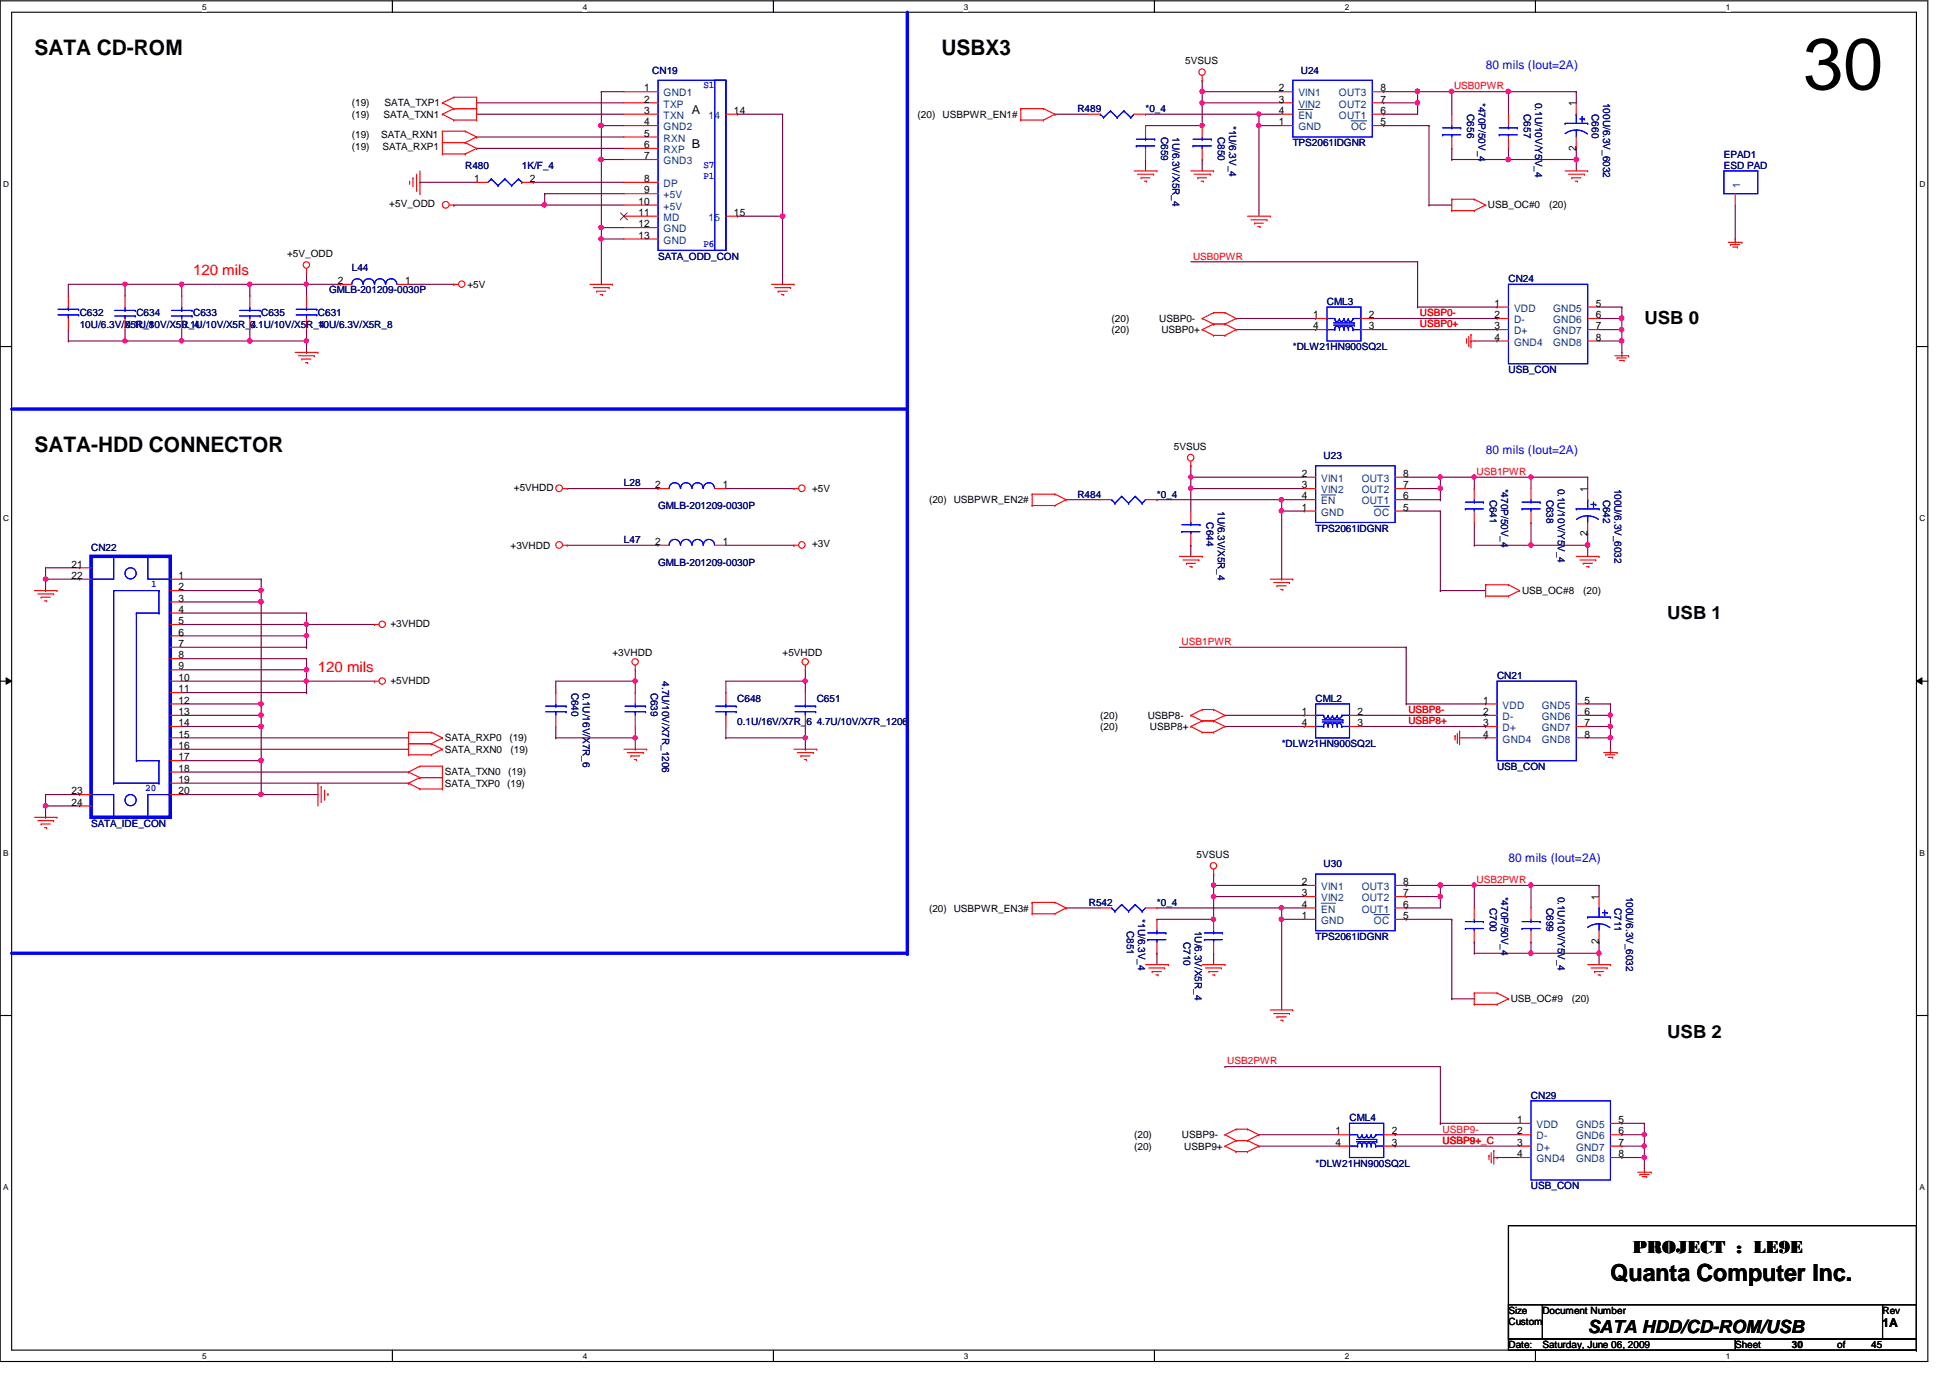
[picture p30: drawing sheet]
<svg xmlns="http://www.w3.org/2000/svg" width="297mm" height="210mm" viewBox="0 0 297 210" stroke-linecap="round" stroke-linejoin="round" font-family="sans-serif">
<defs><g id="words">
<text font-size="11" x="274.7" y="13.6">30</text>
<text font-size="3.6" x="245.3" y="195.2">Quanta Computer Inc.</text>
<g font-size="3.3">
<text x="5.2" y="8.3">SATA CD-ROM</text>
<text x="143.4" y="8.3">USBX3</text>
<text x="5.2" y="68.8">SATA-HDD CONNECTOR</text>
</g>
<g font-size="2.8">
<text x="250.5" y="49.4">USB 0</text>
<text x="254" y="94.3">USB 1</text>
<text x="254" y="158.2">USB 2</text>
<text x="248.7" y="190.9">PROJECT : LE9E</text>
<text x="241.8" y="203">SATA HDD/CD-ROM/USB</text>
</g>
<g font-size="2.2" fill="#f00">
<text x="29.4" y="41.9">120 mils</text>
<text x="48.4" y="102.4">120 mils</text>
</g>
<g font-size="1.9" fill="#00f">
<text x="226.3" y="10.5">80 mils (Iout=2A)</text>
<text x="226.3" y="69.2">80 mils (Iout=2A)</text>
<text x="229.8" y="131.4">80 mils (Iout=2A)</text>
</g>
<g font-size="1.9">
<text x="105.4" y="17.4">A</text>
<text x="105.4" y="22.6">B</text>
<text x="286.8" y="202.2">1A</text>
</g>
<g font-size="1.6">
<text x="98.1" y="13.9">1</text>
<text x="98.1" y="15.6">2</text>
<text x="98.1" y="17.4">3</text>
<text x="111.8" y="17.4">14</text>
<text x="194.8" y="17.4">4</text>
<text x="194.8" y="13.9">2</text>
<text x="194.8" y="15.6">3</text>
<text x="210.3" y="17.4">6</text>
<text x="210.3" y="13.9">8</text>
<text x="210.3" y="15.6">7</text>
<text x="240.1" y="16.2" transform="rotate(-90 240.1 16.2)">1</text>
<text x="98.1" y="19.1">4</text>
<text x="98.1" y="20.8">5</text>
<text x="98.1" y="22.6">6</text>
<text x="194.8" y="19.1">1</text>
<text x="210.3" y="19.1">5</text>
<text x="240.1" y="22.9" transform="rotate(-90 240.1 22.9)">2</text>
<text x="72.2" y="27.7">1</text>
<text x="80.7" y="27.7">2</text>
<text x="98.1" y="24.3">7</text>
<text x="98.1" y="27.7">8</text>
<text x="98.1" y="29.5">9</text>
<text x="97.2" y="31.2">10</text>
<text x="97.2" y="32.9">11</text>
<text x="97.2" y="34.6">12</text>
<text x="111.8" y="32.9">15</text>
<text x="97.2" y="36.4">13</text>
<text x="51.5" y="43.3">2</text>
<text x="61.7" y="43.3">1</text>
<text x="227.7" y="46.7">1</text>
<text x="243.1" y="46.7">5</text>
<text x="200" y="48.5">1</text>
<text x="200" y="50.2">4</text>
<text x="208.5" y="50.2">3</text>
<text x="208.5" y="48.5">2</text>
<text x="227.7" y="48.5">2</text>
<text x="227.7" y="50.2">3</text>
<text x="227.7" y="51.9">4</text>
<text x="243.1" y="48.5">6</text>
<text x="243.1" y="50.2">7</text>
<text x="243.1" y="51.9">8</text>
<text x="99.8" y="74.4">2</text>
<text x="110.1" y="74.4">1</text>
<text x="198.3" y="77.8">1</text>
<text x="198.3" y="76.1">4</text>
<text x="198.3" y="72.6">2</text>
<text x="198.3" y="74.4">3</text>
<text x="213.7" y="77.8">5</text>
<text x="213.7" y="76.1">6</text>
<text x="213.7" y="72.6">8</text>
<text x="213.7" y="74.4">7</text>
<text x="241.8" y="74.9" transform="rotate(-90 241.8 74.9)">1</text>
<text x="99.8" y="83">2</text>
<text x="110.1" y="83">1</text>
<text x="241.8" y="81.7" transform="rotate(-90 241.8 81.7)">2</text>
<text x="10.9" y="86.4">21</text>
<text x="10.9" y="88.2">22</text>
<text x="27.2" y="88.2">1</text>
<text x="27.2" y="89.9">2</text>
<text x="27.2" y="91.7">3</text>
<text x="27.2" y="93.3">4</text>
<text x="27.2" y="95.1">5</text>
<text x="27.2" y="96.8">6</text>
<text x="27.2" y="98.6">7</text>
<text x="27.2" y="100.3">8</text>
<text x="27.2" y="102">9</text>
<text x="27.2" y="103.7">10</text>
<text x="27.2" y="105.5">11</text>
<text x="27.2" y="107.2">12</text>
<text x="225.9" y="107.2">1</text>
<text x="241.3" y="107.2">5</text>
<text x="27.2" y="108.9">13</text>
<text x="27.2" y="110.6">14</text>
<text x="27.2" y="112.4">15</text>
<text x="198.3" y="108.9">1</text>
<text x="198.3" y="110.6">4</text>
<text x="206.8" y="110.6">3</text>
<text x="206.8" y="108.9">2</text>
<text x="225.9" y="108.9">2</text>
<text x="225.9" y="110.6">3</text>
<text x="225.9" y="112.4">4</text>
<text x="241.3" y="108.9">6</text>
<text x="241.3" y="110.6">7</text>
<text x="241.3" y="112.4">8</text>
<text x="27.2" y="114.1">16</text>
<text x="27.2" y="115.8">17</text>
<text x="27.2" y="117.6">18</text>
<text x="27.2" y="119.3">19</text>
<text x="10.9" y="121">23</text>
<text x="10.9" y="122.7">24</text>
<text x="27.2" y="121">20</text>
<text x="198.3" y="134.8">2</text>
<text x="198.3" y="136.5">3</text>
<text x="213.7" y="134.8">8</text>
<text x="213.7" y="136.5">7</text>
<text x="243.5" y="137.1" transform="rotate(-90 243.5 137.1)">1</text>
<text x="198.3" y="140">1</text>
<text x="198.3" y="138.3">4</text>
<text x="213.7" y="140">5</text>
<text x="213.7" y="138.3">6</text>
<text x="243.5" y="143.8" transform="rotate(-90 243.5 143.8)">2</text>
<text x="203.5" y="172.8">1</text>
<text x="212" y="172.8">2</text>
<text x="231.1" y="171.1">1</text>
<text x="231.1" y="172.8">2</text>
<text x="246.5" y="171.1">5</text>
<text x="246.5" y="172.8">6</text>
<text x="203.5" y="174.5">4</text>
<text x="212" y="174.5">3</text>
<text x="231.1" y="174.5">3</text>
<text x="231.1" y="176.3">4</text>
<text x="246.5" y="174.5">7</text>
<text x="246.5" y="176.3">8</text>
</g>
<g font-size="1.6" fill="#004080">
<text x="101.1" y="14.7">GND1</text>
<text x="101.1" y="16.4">TXP</text>
<text x="197.8" y="14.7">VIN1</text>
<text x="197.8" y="16.4">VIN2</text>
<text x="204" y="14.7">OUT3</text>
<text x="204" y="16.4">OUT2</text>
<text x="101.1" y="19.9">GND2</text>
<text x="101.1" y="18.1">TXN</text>
<text x="101.1" y="21.6">RXN</text>
<text x="101.1" y="23.3">RXP</text>
<text x="107.9" y="18.1">14</text>
<text x="197.8" y="19.9">GND</text>
<text x="197.8" y="18.1">EN</text>
<text x="204" y="18.1">OUT1</text>
<text x="205.8" y="19.9">OC</text>
<text x="101.1" y="25">GND3</text>
<text x="101.1" y="28.5">DP</text>
<text x="265.1" y="28.7" transform="rotate(-90 265.1 28.7)">1</text>
<text x="101.1" y="30.2">+5V</text>
<text x="101.1" y="32">+5V</text>
<text x="101.1" y="33.7">MD</text>
<text x="101.1" y="35.4">GND</text>
<text x="107.9" y="33.7">15</text>
<text x="101.1" y="37.1">GND</text>
<text x="230.6" y="47.5">VDD</text>
<text x="236.6" y="47.5">GND5</text>
<text x="230.6" y="49.2">D-</text>
<text x="230.6" y="50.9">D+</text>
<text x="230.6" y="52.7">GND4</text>
<text x="236.6" y="49.2">GND6</text>
<text x="236.6" y="50.9">GND7</text>
<text x="236.6" y="52.7">GND8</text>
<text x="201.2" y="76.8">EN</text>
<text x="201.2" y="73.4">VIN1</text>
<text x="201.2" y="75.1">VIN2</text>
<text x="207.4" y="76.8">OUT1</text>
<text x="207.4" y="73.4">OUT3</text>
<text x="207.4" y="75.1">OUT2</text>
<text x="201.2" y="78.6">GND</text>
<text x="209.3" y="78.6">OC</text>
<text x="228.9" y="107.9">VDD</text>
<text x="234.9" y="107.9">GND5</text>
<text x="228.9" y="109.7">D-</text>
<text x="228.9" y="111.4">D+</text>
<text x="228.9" y="113.1">GND4</text>
<text x="234.9" y="109.7">GND6</text>
<text x="234.9" y="111.4">GND7</text>
<text x="234.9" y="113.1">GND8</text>
<text x="201.2" y="135.6">VIN1</text>
<text x="201.2" y="137.3">VIN2</text>
<text x="207.4" y="135.6">OUT3</text>
<text x="207.4" y="137.3">OUT2</text>
<text x="201.2" y="140.8">GND</text>
<text x="201.2" y="139">EN</text>
<text x="207.4" y="139">OUT1</text>
<text x="209.3" y="140.8">OC</text>
<text x="234.1" y="171.8">VDD</text>
<text x="234.1" y="173.6">D-</text>
<text x="240.1" y="171.8">GND5</text>
<text x="240.1" y="173.6">GND6</text>
<text x="234.1" y="175.3">D+</text>
<text x="234.1" y="177">GND4</text>
<text x="240.1" y="175.3">GND7</text>
<text x="240.1" y="177">GND8</text>
</g>
<g font-size="1.5" fill="#000080">
<text x="99.4" y="11.2">CN19</text>
<text x="198.2" y="11.2">U24</text>
<text x="164.1" y="17.1">R489</text>
<text x="174.5" y="17.1">*0_4</text>
<text x="223.5" y="17.4" transform="rotate(90 223.5 17.4)">C656</text>
<text x="225.2" y="15.7" transform="rotate(90 225.2 15.7)">*470P/50V_4</text>
<text x="232.1" y="17.4" transform="rotate(90 232.1 17.4)">C657</text>
<text x="233.8" y="15.7" transform="rotate(90 233.8 15.7)">0.1U/10V/Y5V_4</text>
<text x="242.5" y="17.4" transform="rotate(90 242.5 17.4)">C660</text>
<text x="244.2" y="15.7" transform="rotate(90 244.2 15.7)">100U/6.3V_6032</text>
<text x="176.9" y="20.9" transform="rotate(90 176.9 20.9)">C659</text>
<text x="178.6" y="20.9" transform="rotate(90 178.6 20.9)">1U/6.3V/X5R_4</text>
<text x="185.5" y="20.9" transform="rotate(90 185.5 20.9)">C850</text>
<text x="187.2" y="19.1" transform="rotate(90 187.2 19.1)">*1U/6.3V_4</text>
<text x="196.9" y="22.3">TPS2061IDGNR</text>
<text x="70.9" y="25.7">R480</text>
<text x="79.5" y="25.7">1K/F_4</text>
<text x="262.6" y="24">EPAD1</text>
<text x="262.6" y="25.7">ESD PAD</text>
<text x="53.6" y="41.3">L44</text>
<text x="100.2" y="39.5">SATA_ODD_CON</text>
<text x="50.1" y="44.7">GMLB-201209-0030P</text>
<text x="202.1" y="46.4">CML3</text>
<text x="229.8" y="43">CN24</text>
<text x="12.1" y="48.2">C632</text>
<text x="12.1" y="49.9">10U/6.3V/X5R_8</text>
<text x="19" y="49.9">0.1U/10V/X5R_4</text>
<text x="20.8" y="48.2">C634</text>
<text x="27.7" y="49.9">0.1U/10V/X5R_4</text>
<text x="29.4" y="48.2">C633</text>
<text x="38.1" y="49.9">0.1U/10V/X5R_4</text>
<text x="39.8" y="48.2">C635</text>
<text x="48.4" y="48.2">C631</text>
<text x="48.4" y="49.9">10U/6.3V/X5R_8</text>
<text x="196.9" y="53.3">*DLW21HN900SQ2L</text>
<text x="229.8" y="56.8">USB_CON</text>
<text x="201.6" y="69.9">U23</text>
<text x="95" y="74.1">L28</text>
<text x="100.2" y="77.5">GMLB-201209-0030P</text>
<text x="164.1" y="75.8">R484</text>
<text x="176.2" y="75.8">*0_4</text>
<text x="185.5" y="77.9" transform="rotate(90 185.5 77.9)">1U/6.3V/X5R_4</text>
<text x="226.9" y="76.1" transform="rotate(90 226.9 76.1)">C641</text>
<text x="228.7" y="74.4" transform="rotate(90 228.7 74.4)">*470P/50V_4</text>
<text x="235.6" y="76.1" transform="rotate(90 235.6 76.1)">C638</text>
<text x="237.3" y="74.4" transform="rotate(90 237.3 74.4)">0.1U/10V/Y5V_4</text>
<text x="244.2" y="76.1" transform="rotate(90 244.2 76.1)">C642</text>
<text x="246" y="74.4" transform="rotate(90 246 74.4)">100U/6.3V_6032</text>
<text x="13.9" y="83.9">CN22</text>
<text x="95" y="82.7">L47</text>
<text x="183.8" y="79.6" transform="rotate(90 183.8 79.6)">C644</text>
<text x="200.4" y="81">TPS2061IDGNR</text>
<text x="100.2" y="86.1">GMLB-201209-0030P</text>
<text x="87" y="105.5" transform="rotate(90 87 105.5)">C640</text>
<text x="88.8" y="105.5" transform="rotate(90 88.8 105.5)">0.1U/16V/X7R_6</text>
<text x="99.1" y="105.5" transform="rotate(90 99.1 105.5)">C639</text>
<text x="100.9" y="103.8" transform="rotate(90 100.9 103.8)">4.7U/10V/X7R_1206</text>
<text x="112.3" y="106.9">C648</text>
<text x="124.4" y="106.9">C651</text>
<text x="200.4" y="106.9">CML2</text>
<text x="228" y="103.4">CN21</text>
<text x="112.3" y="110.4">0.1U/16V/X7R_6</text>
<text x="124.4" y="110.4">4.7U/10V/X7R_1206</text>
<text x="195.2" y="113.8">*DLW21HN900SQ2L</text>
<text x="228" y="117.3">USB_CON</text>
<text x="13.9" y="125.9">SATA_IDE_CON</text>
<text x="165.9" y="138">R542</text>
<text x="176.2" y="138">*0_4</text>
<text x="201.6" y="132.1">U30</text>
<text x="228.7" y="136.6" transform="rotate(90 228.7 136.6)">*470P/50V_4</text>
<text x="237.3" y="136.6" transform="rotate(90 237.3 136.6)">0.1U/10V/Y5V_4</text>
<text x="247.7" y="136.6" transform="rotate(90 247.7 136.6)">100U/6.3V_6032</text>
<text x="171.7" y="141.8" transform="rotate(90 171.7 141.8)">C851</text>
<text x="173.4" y="140" transform="rotate(90 173.4 140)">*1U/6.3V_4</text>
<text x="180.3" y="143.5" transform="rotate(90 180.3 143.5)">C710</text>
<text x="182" y="141.8" transform="rotate(90 182 141.8)">1U/6.3V/X5R_4</text>
<text x="200.4" y="143.2">TPS2061IDGNR</text>
<text x="226.9" y="138.3" transform="rotate(90 226.9 138.3)">C700</text>
<text x="235.6" y="138.3" transform="rotate(90 235.6 138.3)">C699</text>
<text x="246" y="138.3" transform="rotate(90 246 138.3)">C711</text>
<text x="233.2" y="167.3">CN29</text>
<text x="205.6" y="170.8">CML4</text>
<text x="200.4" y="177.7">*DLW21HN900SQ2L</text>
<text x="233.2" y="181.1">USB_CON</text>
</g>
<g font-size="1.5">
<text x="180.5" y="9.8">5VSUS</text>
<text x="53.6" y="17.9">(19)</text>
<text x="53.6" y="16.2">(19)</text>
<text x="58.4" y="17.9">SATA_TXN1</text>
<text x="58.6" y="16.2">SATA_TXP1</text>
<text x="139.8" y="17.9">(20)</text>
<text x="143.6" y="17.9">USBPWR_EN1#</text>
<text x="53.6" y="22.8">(19)</text>
<text x="53.6" y="21">(19)</text>
<text x="58.1" y="21">SATA_RXN1</text>
<text x="58.2" y="22.8">SATA_RXP1</text>
<text x="59.3" y="31.6">+5V_ODD</text>
<text x="226.6" y="31.7">USB_OC#0</text>
<text x="236" y="31.7">(20)</text>
<text x="43.7" y="39.2">+5V_ODD</text>
<text x="71.2" y="43.9">+5V</text>
<text x="169.3" y="50.8">(20)</text>
<text x="169.3" y="49">(20)</text>
<text x="176.6" y="49">USBP0-</text>
<text x="176.9" y="50.8">USBP0+</text>
<text x="178.8" y="68.5">5VSUS</text>
<text x="78.3" y="74.8">+5VHDD</text>
<text x="123.7" y="74.9">+5V</text>
<text x="141.5" y="76.7">(20) USBPWR_EN2#</text>
<text x="77.8" y="83.6">+3VHDD</text>
<text x="123.7" y="83.4">+3V</text>
<text x="59.5" y="95.5">+3VHDD</text>
<text x="231.9" y="90.5">USB_OC#8</text>
<text x="241.2" y="90.5">(20)</text>
<text x="93.3" y="100">+3VHDD</text>
<text x="119.2" y="100">+5VHDD</text>
<text x="59.5" y="104.1">+5VHDD</text>
<text x="67.8" y="112.9">SATA_RXP0</text>
<text x="77.6" y="112.9">(19)</text>
<text x="167.6" y="111.2">(20)</text>
<text x="167.6" y="109.5">(20)</text>
<text x="174.8" y="109.5">USBP8-</text>
<text x="175.2" y="111.2">USBP8+</text>
<text x="67.8" y="119.8">SATA_TXP0 (19)</text>
<text x="67.8" y="114.7">SATA_RXN0</text>
<text x="67.8" y="118.1">SATA_TXN0</text>
<text x="77.4" y="118.1">(19)</text>
<text x="77.8" y="114.7">(19)</text>
<text x="182.3" y="130.7">5VSUS</text>
<text x="141.5" y="138.9">(20) USBPWR_EN3#</text>
<text x="230.1" y="152.7">USB_OC#9</text>
<text x="239.4" y="152.7">(20)</text>
<text x="172.8" y="173.4">(20)</text>
<text x="180" y="173.4">USBP9-</text>
<text x="172.8" y="175.1">(20)</text>
<text x="180.4" y="175.1">USBP9+</text>
<text x="229.8" y="201.9">Custom</text>
<text x="229.8" y="200.2">Size</text>
<text x="234.9" y="200.2">Document Number</text>
<text x="286.8" y="200.2">Rev</text>
<text x="229.8" y="205.4">Date:</text>
<text x="234.9" y="205.4">Saturday, June 06, 2009</text>
<text x="264.3" y="205.4">Sheet</text>
<text x="273" y="205.4">30</text>
<text x="279.9" y="205.4">of</text>
<text x="285" y="205.4">45</text>
</g>
<g font-size="1.5" fill="#00f">
<text x="107.1" y="13.5">S1</text>
<text x="107.1" y="25.5">S7</text>
<text x="107.1" y="27.3">P1</text>
<text x="107.1" y="37.6">P6</text>
<text x="23" y="89.5">1</text>
<text x="22.1" y="120.5">20</text>
</g>
<g font-size="1.5" fill="#f00">
<text x="221.5" y="13.6">USB0PWR</text>
<text x="181.7" y="39.5">USB0PWR</text>
<text x="216.3" y="48.2">USBP0-</text>
<text x="216.3" y="49.9">USBP0+</text>
<text x="224.9" y="72.3">USB1PWR</text>
<text x="180" y="98.3">USB1PWR</text>
<text x="214.5" y="108.6">USBP8-</text>
<text x="214.5" y="110.3">USBP8+</text>
<text x="224.9" y="134.5">USB2PWR</text>
<text x="186.9" y="162.1">USB2PWR</text>
<text x="219.7" y="172.5">USBP9-</text>
<text x="219.7" y="174.2">USBP9+_C</text>
<text x="219.7" y="174.2">USBP9+</text>
</g>
<g font-size="1.3">
<text x="30.8" y="1.5">5</text>
<text x="88.8" y="1.5">4</text>
<text x="146.8" y="1.5">3</text>
<text x="204.8" y="1.5">2</text>
<text x="262.9" y="1.5">1</text>
<text x=".5" y="28.4">D</text>
<text x="292.4" y="28.4">D</text>
<text x=".5" y="79.4">C</text>
<text x="292.4" y="79.4">C</text>
<text x=".5" y="130.3">B</text>
<text x="292.4" y="130.3">B</text>
<text x=".5" y="181.3">A</text>
<text x="292.4" y="181.3">A</text>
<text x="30.8" y="207">5</text>
<text x="88.8" y="207">4</text>
<text x="146.8" y="207">3</text>
<text x="204.8" y="207">2</text>
<text x="262.9" y="207">1</text>
</g>
</g></defs>
<path d="M0 .1h293.7v207.3h-293.7zM1.8 1.9h290.1v203.8h-290.1z" fill="none" stroke="#000" stroke-width=".17"/>
<g fill="#fff">
<path d="M30.8 .3h.7v1.4h-.7z"/>
<path d="M30.8 205.9h.7v1.4h-.7z"/>
</g>
<path d="M59.8 .1v1.8M59.8 205.7v1.7" fill="none" stroke="#000" stroke-width=".17"/>
<g fill="#fff">
<path d="M88.8 .3h.6v1.4h-.6z"/>
<path d="M88.8 205.9h.6v1.4h-.6z"/>
</g>
<path d="M117.8 .1v1.8M117.8 205.7v1.7" fill="none" stroke="#000" stroke-width=".17"/>
<g fill="#fff">
<path d="M146.8 .3h.7v1.4h-.7z"/>
<path d="M146.8 205.9h.7v1.4h-.7z"/>
</g>
<path d="M175.8 .1v1.8M175.8 205.7v1.7" fill="none" stroke="#000" stroke-width=".17"/>
<g fill="#fff">
<path d="M204.8 .3h.7v1.4h-.7z"/>
<path d="M204.8 205.9h.7v1.4h-.7z"/>
</g>
<path d="M233.9 .1v1.8M233.9 205.7v1.7" fill="none" stroke="#000" stroke-width=".17"/>
<g fill="#fff">
<path d="M262.9 .3h.7v1.4h-.7z"/>
<path d="M262.9 205.9h.7v1.4h-.7z"/>
<path d="M.5 27.3h.9v1.4h-.9z"/>
<path d="M292.4 27.3h.9v1.4h-.9z"/>
<path d="M.5 78.2h.9v1.4h-.9z"/>
<path d="M292.4 78.2h.9v1.4h-.9z"/>
</g>
<path d="M0 52.8h1.8M291.9 52.8h1.8" fill="none" stroke="#000" stroke-width=".17"/>
<g fill="#fff">
<path d="M.5 129.2h.8v1.4h-.8z"/>
<path d="M292.4 129.2h.8v1.4h-.8z"/>
</g>
<path d="M0 103.8h1.8M291.9 103.8h1.8" fill="none" stroke="#000" stroke-width=".17"/>
<path d="M.9 103.3l.9 .5-.9 .4zM291.9 103.8l.9-.5v.9z" fill="#000"/>
<path d="M.9 103.3l.9 .5-.9 .4zM291.9 103.8l.9-.5v.9z" fill="none" stroke="#000" stroke-width=".15"/>
<g fill="#fff">
<path d="M.5 180.1h.8v1.4h-.8z"/>
<path d="M292.4 180.1h.8v1.4h-.8z"/>
</g>
<path d="M0 154.7h1.8M291.9 154.7h1.8" fill="none" stroke="#000" stroke-width=".17"/>
<path d="M10.4 43.3h8.6M19 43.3h.1M38.1 45h.1M38.1 51.9h.1M38.1 43.3v1.7M38.1 50.2v1.7M46.7 45h.1M46.7 43.3v1.7" fill="none" stroke="#800040" stroke-width=".17"/>
<circle cx="19" cy="43.3" r=".32" fill="#f0f"/>
<circle cx="19" cy="43.3" r=".32" fill="none" stroke="#f0f" stroke-width=".17"/>
<path d="M10.4 51.9h8.6M19 51.9h.1M46.7 53.7h.1M46.7 51.9v1.8M62.2 43.3h6.9M69.1 43.3h.1" fill="none" stroke="#800040" stroke-width=".17"/>
<circle cx="19" cy="51.9" r=".32" fill="#f0f"/>
<circle cx="19" cy="51.9" r=".32" fill="none" stroke="#f0f" stroke-width=".17"/>
<path d="M27.7 43.3h10.4M38.1 43.3h.1" fill="none" stroke="#800040" stroke-width=".17"/>
<circle cx="38" cy="43.3" r=".32" fill="#f0f"/>
<circle cx="38" cy="43.3" r=".32" fill="none" stroke="#f0f" stroke-width=".17"/>
<path d="M38.1 43.3h8.6M46.7 43.3h.1" fill="none" stroke="#800040" stroke-width=".17"/>
<circle cx="46.7" cy="43.3" r=".32" fill="#f0f"/>
<circle cx="46.7" cy="43.3" r=".32" fill="none" stroke="#f0f" stroke-width=".17"/>
<path d="M19 51.9h8.7M27.7 45h.1M27.7 51.9h.1M27.7 43.3v1.7" fill="none" stroke="#800040" stroke-width=".17"/>
<circle cx="27.7" cy="51.9" r=".32" fill="#f0f"/>
<circle cx="27.7" cy="51.9" r=".32" fill="none" stroke="#f0f" stroke-width=".17"/>
<g fill="none" stroke="#800040" stroke-width=".17">
<path d="M10.4 51.9h.1M10.4 50.2v1.7M19 51.9h.1M19 45h.1M19 50.2v1.7M27.7 51.9h.1M27.7 43.3h.1M27.7 50.2v1.7M27.7 43.3h-8.7v1.7M46.7 51.9h.1M46.7 43.3h.1M46.7 41.6v1.7"/>
<path d="M46.7 50.2v1.7"/>
</g>
<circle cx="27.7" cy="43.3" r=".32" fill="#f0f"/>
<circle cx="27.7" cy="43.3" r=".32" fill="none" stroke="#f0f" stroke-width=".17"/>
<path d="M27.7 51.9h10.4M38.1 51.9h.1" fill="none" stroke="#800040" stroke-width=".17"/>
<circle cx="38" cy="51.9" r=".32" fill="#f0f"/>
<circle cx="38" cy="51.9" r=".32" fill="none" stroke="#f0f" stroke-width=".17"/>
<path d="M10.4 45h.1M10.4 43.3v1.7M38.1 51.9h8.6M46.7 51.9h.1" fill="none" stroke="#800040" stroke-width=".17"/>
<circle cx="38" cy="51.9" r=".32" fill="#f0f"/>
<circle cx="38" cy="51.9" r=".32" fill="none" stroke="#f0f" stroke-width=".17"/>
<circle cx="46.7" cy="51.9" r=".32" fill="#f0f"/>
<circle cx="46.7" cy="51.9" r=".32" fill="none" stroke="#f0f" stroke-width=".17"/>
<g fill="none" stroke="#800040" stroke-width=".17">
<path d="M181.4 39.9h34.5M215.9 39.9h.1M215.9 39.9v6.9M46.7 43.3h5.2M51.9 43.3h.1M188.3 48.5h12.1M188.3 50.2h12.1M200.4 48.5h.1M200.4 50.2h.1M209 48.5h19M209 50.2h19M215.9 46.8h.1"/>
<path d="M215.9 46.8h12.1M224.6 51.9h3.4M228 51.9h.1M228 46.8h.1M228 48.5h.1M228 50.2h.1M186.6 110.7h12.1M198.7 110.7h.1M207.3 109h19M207.3 110.7h19M214.2 107.2h12.1M226.3 109h.1"/>
<path d="M226.3 110.7h.1M226.3 107.2h.1M245.3 114.1h.1M245.3 112.4h.1M245.3 110.7v3.4"/>
</g>
<circle cx="245.3" cy="112.4" r=".32" fill="#f0f"/>
<circle cx="245.3" cy="112.4" r=".32" fill="none" stroke="#f0f" stroke-width=".17"/>
<path d="M186.6 109h12.1M198.7 109h.1M245.3 110.7h.1M245.3 109v1.7" fill="none" stroke="#800040" stroke-width=".17"/>
<circle cx="245.3" cy="110.7" r=".33" fill="#f0f"/>
<circle cx="245.3" cy="110.7" r=".33" fill="none" stroke="#f0f" stroke-width=".17"/>
<path d="M214.2 98.6v8.6M214.2 107.2h.1M241.8 107.2h3.5M241.8 109h3.5M245.3 107.2h.1M245.3 109h.1" fill="none" stroke="#800040" stroke-width=".17"/>
<circle cx="245.3" cy="108.9" r=".33" fill="#f0f"/>
<circle cx="245.3" cy="108.9" r=".33" fill="none" stroke="#f0f" stroke-width=".17"/>
<g fill="none" stroke="#800040" stroke-width=".17">
<path d="M27.7 93.4h19M46.7 93.4h.1M179.7 98.6h34.5M214.2 98.6h.1M27.7 110.7h12.1M39.8 110.7h.1M222.8 112.4h3.5M226.3 112.4h.1M241.8 112.4h3.5M241.8 110.7h3.5M245.3 112.4h.1M245.3 109h.1"/>
<path d="M245.3 110.7h.1M245.3 107.2v1.8M27.7 121h12.1M39.8 121h.1"/>
</g>
<circle cx="39.8" cy="121" r=".33" fill="#f0f"/>
<circle cx="39.8" cy="121" r=".33" fill="none" stroke="#f0f" stroke-width=".17"/>
<path d="M46.7 103.8h.1M46.7 102v1.8" fill="none" stroke="#800040" stroke-width=".17"/>
<circle cx="46.7" cy="103.7" r=".32" fill="#f0f"/>
<circle cx="46.7" cy="103.7" r=".32" fill="none" stroke="#f0f" stroke-width=".17"/>
<g fill="none" stroke="#800040" stroke-width=".17">
<path d="M110.6 74.4h10.3M120.9 74.4h.1M110.6 83.1h10.3M120.9 83.1h.1M27.7 117.6h34.5M27.7 112.4h34.5M27.7 115.9h12.1M39.8 115.9h.1M39.8 110.7v5.2M62.2 117.6h.1M62.2 112.4h.1M96.8 103.8h.1"/>
<path d="M96.8 102v1.8"/>
</g>
<circle cx="39.8" cy="115.8" r=".33" fill="#f0f"/>
<circle cx="39.8" cy="115.8" r=".33" fill="none" stroke="#f0f" stroke-width=".17"/>
<g fill="none" stroke="#800040" stroke-width=".17">
<path d="M86.4 74.4h13.8M100.2 74.4h.1M27.7 105.5h19M27.7 103.8h19M27.7 114.1h34.5M39.8 115.9v5.1M46.7 105.5h.1M46.7 103.8h.1M62.2 114.1h.1M84.7 112.4h12.1M96.8 112.4h.1M96.8 110.7v1.7"/>
<path d="M39.8 121h.1"/>
</g>
<circle cx="96.7" cy="112.4" r=".32" fill="#f0f"/>
<circle cx="96.7" cy="112.4" r=".32" fill="none" stroke="#f0f" stroke-width=".17"/>
<path d="M86.4 83.1h13.8M100.2 83.1h.1M84.7 103.8h12.1M96.8 103.8h.1" fill="none" stroke="#800040" stroke-width=".17"/>
<circle cx="96.7" cy="103.7" r=".32" fill="#f0f"/>
<circle cx="96.7" cy="103.7" r=".32" fill="none" stroke="#f0f" stroke-width=".17"/>
<path d="M27.7 119.3h34.5M27.7 102h19M46.7 102h.1M62.2 119.3h.1M84.7 112.4h.1M84.7 105.5h.1M84.7 103.8v1.7M84.7 110.7v1.7" fill="none" stroke="#800040" stroke-width=".17"/>
<circle cx="46.7" cy="102" r=".33" fill="#f0f"/>
<circle cx="46.7" cy="102" r=".33" fill="none" stroke="#f0f" stroke-width=".17"/>
<g fill="none" stroke="#800040" stroke-width=".17">
<path d="M46.7 95.1h.1M46.7 93.4v1.7M46.7 105.5h.1M57.1 103.8h.1M57.1 103.8h-10.4v1.7M96.8 105.5h.1M96.8 114.1h.1M96.8 103.8v1.7M96.8 112.4v1.7M110.6 112.4h12.1M122.7 112.4h.1M39.8 121h8.6"/>
<path d="M48.4 121h.1"/>
</g>
<circle cx="122.7" cy="112.4" r=".32" fill="#f0f"/>
<circle cx="122.7" cy="112.4" r=".32" fill="none" stroke="#f0f" stroke-width=".17"/>
<path d="M110.6 103.8h12.1M122.7 103.8h.1" fill="none" stroke="#800040" stroke-width=".17"/>
<circle cx="122.7" cy="103.7" r=".32" fill="#f0f"/>
<circle cx="122.7" cy="103.7" r=".32" fill="none" stroke="#f0f" stroke-width=".17"/>
<g fill="none" stroke="#800040" stroke-width=".17">
<path d="M72.6 17.4h.1M72.6 17.4h22.4M91.6 14h.1M91.6 14h3.4M64 27.8h.1M64 27.8h8.6M72.6 20.9h.1M72.6 20.9h22.4M81.2 27.8h.1M81.2 27.8h13.8M83 29.5h.1M83 29.5h12"/>
<path d="M91.6 24.3h.1M91.6 34.7h.1M91.6 24.3h3.4M91.6 34.7h3.4M91.6 24.3v10.4M110.6 105.5h.1M110.6 112.4h.1M110.6 103.8v1.7M110.6 110.7v1.7M122.7 105.5h.1M122.7 103.8h.1M122.7 114.1h.1"/>
<path d="M122.7 112.4h.1M122.7 102v3.5M122.7 110.7v3.4"/>
</g>
<circle cx="91.6" cy="24.3" r=".34" fill="#f0f"/>
<circle cx="91.6" cy="24.3" r=".34" fill="none" stroke="#f0f" stroke-width=".17"/>
<path d="M91.6 36.4h.1M91.6 36.4v6.9" fill="none" stroke="#800040" stroke-width=".17"/>
<circle cx="91.6" cy="36.4" r=".33" fill="#f0f"/>
<circle cx="91.6" cy="36.4" r=".33" fill="none" stroke="#f0f" stroke-width=".17"/>
<path d="M83 31.2h.1M83 31.2h12" fill="none" stroke="#800040" stroke-width=".17"/>
<circle cx="82.9" cy="31.2" r=".34" fill="#f0f"/>
<circle cx="82.9" cy="31.2" r=".34" fill="none" stroke="#f0f" stroke-width=".17"/>
<path d="M72.6 15.7h.1M72.6 15.7h22.4M91.6 14h.1M91.6 14v5.1M112.3 17.4h.1M112.3 17.4h6.9M69.1 31.2h.1M69.1 31.2h13.9M119.2 32.9h.1M119.2 32.9v10.4" fill="none" stroke="#800040" stroke-width=".17"/>
<circle cx="119.2" cy="32.9" r=".34" fill="#f0f"/>
<circle cx="119.2" cy="32.9" r=".34" fill="none" stroke="#f0f" stroke-width=".17"/>
<path d="M91.6 19.1h.1M91.6 19.1h3.4" fill="none" stroke="#800040" stroke-width=".17"/>
<circle cx="91.6" cy="19.1" r=".33" fill="#f0f"/>
<circle cx="91.6" cy="19.1" r=".33" fill="none" stroke="#f0f" stroke-width=".17"/>
<path d="M91.6 36.4h.1M91.6 34.7h.1M91.6 36.4h3.4M91.6 34.7v1.7" fill="none" stroke="#800040" stroke-width=".17"/>
<circle cx="91.6" cy="34.6" r=".33" fill="#f0f"/>
<circle cx="91.6" cy="34.6" r=".33" fill="none" stroke="#f0f" stroke-width=".17"/>
<path d="M91.6 19.1h.1M91.6 19.1v5.2M112.3 32.9h.1M112.3 32.9h6.9" fill="none" stroke="#800040" stroke-width=".17"/>
<circle cx="91.6" cy="19.1" r=".33" fill="#f0f"/>
<circle cx="91.6" cy="19.1" r=".33" fill="none" stroke="#f0f" stroke-width=".17"/>
<g fill="none" stroke="#800040" stroke-width=".17">
<path d="M119.2 17.4h.1M119.2 17.4v15.5M72.6 22.6h.1M72.6 22.6h22.4M83 29.5h.1M83 29.5v1.7M243.6 51.9h3.5M243.6 50.2h3.5M243.6 46.8h3.5M243.6 48.5h3.5M247.1 51.9h.1M247.1 50.2h.1"/>
<path d="M247.1 46.8h.1M247.1 53.7h.1M247.1 48.5h.1M247.1 51.9v1.8"/>
</g>
<circle cx="247" cy="48.5" r=".34" fill="#f0f"/>
<circle cx="247" cy="48.5" r=".34" fill="none" stroke="#f0f" stroke-width=".17"/>
<path d="M247.1 48.5h.1M247.1 50.2h.1M247.1 46.8v3.4" fill="none" stroke="#800040" stroke-width=".17"/>
<circle cx="247" cy="50.2" r=".34" fill="#f0f"/>
<circle cx="247" cy="50.2" r=".34" fill="none" stroke="#f0f" stroke-width=".17"/>
<path d="M247.1 51.9h.1M247.1 50.2v1.7" fill="none" stroke="#800040" stroke-width=".17"/>
<circle cx="247" cy="51.9" r=".33" fill="#f0f"/>
<circle cx="247" cy="51.9" r=".33" fill="none" stroke="#f0f" stroke-width=".17"/>
<path d="M27.7 98.6h19M27.7 96.9h19M27.7 95.1h19M46.7 98.6h.1M46.7 96.9h.1M46.7 95.1h.1M46.7 96.9v1.7M27.7 100.3h19M46.7 100.3h.1M46.7 102h.1M46.7 100.3v1.7" fill="none" stroke="#800040" stroke-width=".17"/>
<circle cx="46.7" cy="95.1" r=".32" fill="#f0f"/>
<circle cx="46.7" cy="95.1" r=".32" fill="none" stroke="#f0f" stroke-width=".17"/>
<path d="M39.8 90h.1M39.8 88.2v1.8" fill="none" stroke="#800040" stroke-width=".17"/>
<circle cx="39.8" cy="89.9" r=".33" fill="#f0f"/>
<circle cx="39.8" cy="89.9" r=".33" fill="none" stroke="#f0f" stroke-width=".17"/>
<path d="M27.7 90h12.1M39.8 90h.1M39.8 91.7h.1M39.8 90v1.7" fill="none" stroke="#800040" stroke-width=".17"/>
<circle cx="39.7" cy="91.6" r=".34" fill="#f0f"/>
<circle cx="39.7" cy="91.6" r=".34" fill="none" stroke="#f0f" stroke-width=".17"/>
<path d="M27.7 91.7h12.1M39.8 91.7h.1M39.8 91.7v15.5M39.8 107.2h.1" fill="none" stroke="#800040" stroke-width=".17"/>
<circle cx="39.8" cy="107.2" r=".33" fill="#f0f"/>
<circle cx="39.8" cy="107.2" r=".33" fill="none" stroke="#f0f" stroke-width=".17"/>
<path d="M6.9 88.2h.1M12.1 86.5h.1M12.1 86.5h-5.2v1.7M27.7 88.2h12.1M39.8 88.2h.1" fill="none" stroke="#800040" stroke-width=".17"/>
<circle cx="6.9" cy="88.2" r=".33" fill="#f0f"/>
<circle cx="6.9" cy="88.2" r=".33" fill="none" stroke="#f0f" stroke-width=".17"/>
<path d="M6.9 90h.1M12.1 88.2h.1M12.1 88.2h-5.2v1.8M6.9 122.8h.1M12.1 121h.1M12.1 121h-5.2v1.8" fill="none" stroke="#800040" stroke-width=".17"/>
<circle cx="6.9" cy="122.7" r=".33" fill="#f0f"/>
<circle cx="6.9" cy="122.7" r=".33" fill="none" stroke="#f0f" stroke-width=".17"/>
<path d="M46.7 96.9h.1M57.1 95.1h.1M57.1 95.1h-10.4v1.8M6.9 124.5h.1M12.1 122.8h.1M12.1 122.8h-5.2v1.7" fill="none" stroke="#800040" stroke-width=".17"/>
<circle cx="46.7" cy="96.8" r=".32" fill="#f0f"/>
<circle cx="46.7" cy="96.8" r=".32" fill="none" stroke="#f0f" stroke-width=".17"/>
<path d="M27.7 107.2h12.1M27.7 109h12.1M39.8 107.2h.1M39.8 109h.1M39.8 107.2v1.8" fill="none" stroke="#800040" stroke-width=".17"/>
<circle cx="39.7" cy="108.9" r=".34" fill="#f0f"/>
<circle cx="39.7" cy="108.9" r=".34" fill="none" stroke="#f0f" stroke-width=".17"/>
<path d="M39.8 110.7h.1M39.8 109v1.7" fill="none" stroke="#800040" stroke-width=".17"/>
<circle cx="39.7" cy="110.7" r=".34" fill="#f0f"/>
<circle cx="39.7" cy="110.7" r=".34" fill="none" stroke="#f0f" stroke-width=".17"/>
<path d="M224.6 134.9h.1M224.6 134.9v3.4M184.9 145.2h.1M184.9 145.2v1.7M195.2 140h.1M195.2 140h3.5M191.8 174.6h.1M191.8 174.6h12.1M219.4 171.1h.1M219.4 162.5v8.6" fill="none" stroke="#800040" stroke-width=".17"/>
<circle cx="195.2" cy="140" r=".33" fill="#f0f"/>
<circle cx="195.2" cy="140" r=".33" fill="none" stroke="#f0f" stroke-width=".17"/>
<path d="M219.4 134.9h.1M219.4 134.9h5.2M233.2 134.9h.1M233.2 134.9h10.4M195.2 140h.1M195.2 140v13.8M224.6 143.5h.1M224.6 143.5v1.7M243.6 145.2h.1M243.6 145.2v1.7M212.5 172.8h.1M212.5 172.8h19" fill="none" stroke="#800040" stroke-width=".17"/>
<circle cx="219.4" cy="134.8" r=".33" fill="#f0f"/>
<circle cx="219.4" cy="134.8" r=".33" fill="none" stroke="#f0f" stroke-width=".17"/>
<path d="M184.9 136.6h.1M184.9 136.6v3.4M221.1 152.1h.1M221.1 152.1h3.5M191.8 172.8h.1M191.8 172.8h12.1" fill="none" stroke="#800040" stroke-width=".17"/>
<circle cx="184.8" cy="136.6" r=".33" fill="#f0f"/>
<circle cx="184.8" cy="136.6" r=".33" fill="none" stroke="#f0f" stroke-width=".17"/>
<g fill="none" stroke="#800040" stroke-width=".17">
<path d="M184.9 133.1h.1M184.9 134.9h.1M184.9 133.1v1.8M184.9 134.9h13.8M214.2 136.6h.1M214.2 138.3h.1M214.2 136.6h5.2M214.2 138.3h5.2M243.6 134.9h.1M243.6 134.9v1.7M214.2 140h.1M214.2 140h6.9"/>
<path d="M221.1 140h.1M221.1 140v12.1M224.6 145.2h.1M224.6 145.2h19M233.2 145.2h.1"/>
</g>
<circle cx="243.5" cy="145.2" r=".33" fill="#f0f"/>
<circle cx="243.5" cy="145.2" r=".33" fill="none" stroke="#f0f" stroke-width=".17"/>
<circle cx="233.2" cy="145.2" r=".33" fill="#f0f"/>
<circle cx="233.2" cy="145.2" r=".33" fill="none" stroke="#f0f" stroke-width=".17"/>
<path d="M214.2 134.9h.1M214.2 134.9h5.2M233.2 134.9h.1M233.2 134.9v3.4M243.6 143.5h.1M243.6 143.5v1.7" fill="none" stroke="#800040" stroke-width=".17"/>
<circle cx="233.2" cy="134.8" r=".33" fill="#f0f"/>
<circle cx="233.2" cy="134.8" r=".33" fill="none" stroke="#f0f" stroke-width=".17"/>
<path d="M184.9 136.6h.1M184.9 136.6h13.8M219.4 136.6h.1M219.4 136.6v1.7" fill="none" stroke="#800040" stroke-width=".17"/>
<circle cx="219.4" cy="136.6" r=".33" fill="#f0f"/>
<circle cx="219.4" cy="136.6" r=".33" fill="none" stroke="#f0f" stroke-width=".17"/>
<path d="M233.2 143.5h.1M233.2 143.5v1.7M186.6 162.5h.1M186.6 162.5h32.8M228 176.3h.1M228 176.3h3.5M250.5 174.6h.1M250.5 174.6v1.7" fill="none" stroke="#800040" stroke-width=".17"/>
<circle cx="250.5" cy="174.6" r=".32" fill="#f0f"/>
<circle cx="250.5" cy="174.6" r=".32" fill="none" stroke="#f0f" stroke-width=".17"/>
<path d="M162.4 138.3h.1M162.4 138.3h5.2M219.4 134.9h.1M219.4 134.9v1.7" fill="none" stroke="#800040" stroke-width=".17"/>
<circle cx="219.4" cy="134.8" r=".33" fill="#f0f"/>
<circle cx="219.4" cy="134.8" r=".33" fill="none" stroke="#f0f" stroke-width=".17"/>
<path d="M195.2 138.3h.1M195.2 138.3h3.5" fill="none" stroke="#800040" stroke-width=".17"/>
<circle cx="195.2" cy="138.3" r=".33" fill="#f0f"/>
<circle cx="195.2" cy="138.3" r=".33" fill="none" stroke="#f0f" stroke-width=".17"/>
<path d="M184.9 134.9h.1M184.9 134.9v1.7M212.5 174.6h.1M212.5 174.6h19" fill="none" stroke="#800040" stroke-width=".17"/>
<circle cx="184.8" cy="134.8" r=".33" fill="#f0f"/>
<circle cx="184.8" cy="134.8" r=".33" fill="none" stroke="#f0f" stroke-width=".17"/>
<path d="M224.6 134.9h.1M224.6 134.9h8.6" fill="none" stroke="#800040" stroke-width=".17"/>
<circle cx="224.5" cy="134.8" r=".33" fill="#f0f"/>
<circle cx="224.5" cy="134.8" r=".33" fill="none" stroke="#f0f" stroke-width=".17"/>
<path d="M219.4 171.1h.1M219.4 171.1h12.1M250.5 176.3h.1M250.5 172.8h.1M250.5 172.8v1.8M250.5 176.3v1.8" fill="none" stroke="#800040" stroke-width=".17"/>
<circle cx="250.5" cy="172.8" r=".32" fill="#f0f"/>
<circle cx="250.5" cy="172.8" r=".32" fill="none" stroke="#f0f" stroke-width=".17"/>
<path d="M247.1 171.1h.1M247.1 172.8h.1M247.1 176.3h.1M247.1 171.1h3.4M247.1 172.8h3.4M247.1 176.3h3.4" fill="none" stroke="#800040" stroke-width=".17"/>
<circle cx="250.5" cy="176.3" r=".32" fill="#f0f"/>
<circle cx="250.5" cy="176.3" r=".32" fill="none" stroke="#f0f" stroke-width=".17"/>
<path d="M195.2 76.1h.1M195.2 76.1h3.5M247.1 174.6h.1M247.1 174.6h3.4M250.5 171.1h.1M250.5 171.1v1.7" fill="none" stroke="#800040" stroke-width=".17"/>
<circle cx="195.2" cy="76.1" r=".34" fill="#f0f"/>
<circle cx="195.2" cy="76.1" r=".34" fill="none" stroke="#f0f" stroke-width=".17"/>
<path d="M214.2 76.1h5.2M214.2 74.4h5.2M219.4 76.1h.1M219.4 74.4h.1M219.4 72.7v3.4" fill="none" stroke="#800040" stroke-width=".17"/>
<circle cx="219.4" cy="74.4" r=".33" fill="#f0f"/>
<circle cx="219.4" cy="74.4" r=".33" fill="none" stroke="#f0f" stroke-width=".17"/>
<path d="M181.4 74.4h.1M181.4 74.4v3.5" fill="none" stroke="#800040" stroke-width=".17"/>
<circle cx="181.4" cy="74.4" r=".33" fill="#f0f"/>
<circle cx="181.4" cy="74.4" r=".33" fill="none" stroke="#f0f" stroke-width=".17"/>
<path d="M195.2 77.9v10.3M195.2 88.2h.1" fill="none" stroke="#800040" stroke-width=".17"/>
<circle cx="195.2" cy="77.8" r=".33" fill="#f0f"/>
<circle cx="195.2" cy="77.8" r=".33" fill="none" stroke="#f0f" stroke-width=".17"/>
<path d="M181.4 71h.1M181.4 71v1.7M219.4 72.7h13.8M224.6 72.7h.1M233.2 72.7h.1" fill="none" stroke="#800040" stroke-width=".17"/>
<circle cx="224.6" cy="72.7" r=".32" fill="#f0f"/>
<circle cx="224.6" cy="72.7" r=".32" fill="none" stroke="#f0f" stroke-width=".17"/>
<circle cx="233.2" cy="72.7" r=".32" fill="#f0f"/>
<circle cx="233.2" cy="72.7" r=".32" fill="none" stroke="#f0f" stroke-width=".17"/>
<path d="M181.4 72.7h.1M181.4 72.7h17.3M214.2 72.7h5.2M219.4 72.7h.1M233.2 72.7h.1M233.2 72.7v1.7" fill="none" stroke="#800040" stroke-width=".17"/>
<circle cx="219.4" cy="72.7" r=".32" fill="#f0f"/>
<circle cx="219.4" cy="72.7" r=".32" fill="none" stroke="#f0f" stroke-width=".17"/>
<path d="M241.8 72.7h.1M241.8 72.7v1.7M241.8 81.3h.1M241.8 81.3v1.8" fill="none" stroke="#800040" stroke-width=".17"/>
<circle cx="241.8" cy="83" r=".33" fill="#f0f"/>
<circle cx="241.8" cy="83" r=".33" fill="none" stroke="#f0f" stroke-width=".17"/>
<path d="M181.4 74.4h.1M181.4 74.4h17.3M233.2 79.6h.1M233.2 72.7h.1M233.2 79.6v3.5M233.2 72.7h8.6M181.4 83.1h.1M181.4 83.1v1.7M224.6 83.1h8.6M233.2 83.1h.1" fill="none" stroke="#800040" stroke-width=".17"/>
<circle cx="233.2" cy="83" r=".33" fill="#f0f"/>
<circle cx="233.2" cy="83" r=".33" fill="none" stroke="#f0f" stroke-width=".17"/>
<path d="M162.4 76.1h.1M162.4 76.1h5.2M233.2 83.1h.1M233.2 83.1h8.6" fill="none" stroke="#800040" stroke-width=".17"/>
<circle cx="241.8" cy="83" r=".33" fill="#f0f"/>
<circle cx="241.8" cy="83" r=".33" fill="none" stroke="#f0f" stroke-width=".17"/>
<g fill="none" stroke="#800040" stroke-width=".17">
<path d="M195.2 77.9h3.5M198.7 77.9h.1M214.2 77.9h5.2M219.4 77.9h.1M219.4 77.9v12.1M224.6 74.4h.1M224.6 72.7v1.7M224.6 79.6v3.5M219.4 90h.1M219.4 90h6.9M224.6 83.1h.1M241.8 83.1h.1"/>
<path d="M241.8 83.1v1.7M176.2 145.2h.1M176.2 140h.1M176.2 145.2v1.7M176.2 140h8.7"/>
</g>
<circle cx="184.8" cy="140" r=".32" fill="#f0f"/>
<circle cx="184.8" cy="140" r=".32" fill="none" stroke="#f0f" stroke-width=".17"/>
<g fill="none" stroke="#800040" stroke-width=".17">
<path d="M191.8 19.1h.1M191.8 19.1h3.4M191.8 19.1v13.8M221.1 14h.1M221.1 14v3.4M229.8 14h.1M229.8 14h10.3M183.1 24.3h.1M183.1 24.3v1.7M221.1 22.6h.1M221.1 22.6v1.7M240.1 24.3h.1"/>
<path d="M240.1 24.3v1.7"/>
</g>
<circle cx="191.7" cy="19.1" r=".32" fill="#f0f"/>
<circle cx="191.7" cy="19.1" r=".32" fill="none" stroke="#f0f" stroke-width=".17"/>
<path d="M215.9 14h.1M215.9 14h5.2" fill="none" stroke="#800040" stroke-width=".17"/>
<circle cx="215.9" cy="13.9" r=".33" fill="#f0f"/>
<circle cx="215.9" cy="13.9" r=".33" fill="none" stroke="#f0f" stroke-width=".17"/>
<path d="M183.1 15.7h.1M183.1 15.7v3.4M217.7 31.2h.1M217.7 31.2h3.4" fill="none" stroke="#800040" stroke-width=".17"/>
<circle cx="183.1" cy="15.7" r=".33" fill="#f0f"/>
<circle cx="183.1" cy="15.7" r=".33" fill="none" stroke="#f0f" stroke-width=".17"/>
<g fill="none" stroke="#800040" stroke-width=".17">
<path d="M183.1 12.2h.1M183.1 14h.1M183.1 12.2v1.8M183.1 14h12.1M210.8 15.7h.1M210.8 19.1h.1M210.8 17.4h.1M210.8 15.7h5.1M210.8 19.1h6.9M210.8 17.4h5.1M217.7 19.1h.1M217.7 19.1v12.1"/>
<path d="M240.1 14h.1M240.1 14v1.7M221.1 24.3h.1M221.1 24.3h19M229.8 24.3h.1"/>
</g>
<circle cx="240.1" cy="24.3" r=".34" fill="#f0f"/>
<circle cx="240.1" cy="24.3" r=".34" fill="none" stroke="#f0f" stroke-width=".17"/>
<circle cx="229.7" cy="24.3" r=".34" fill="#f0f"/>
<circle cx="229.7" cy="24.3" r=".34" fill="none" stroke="#f0f" stroke-width=".17"/>
<path d="M210.8 14h.1M210.8 14h5.1M229.8 14h.1M229.8 14v3.4M240.1 22.6h.1M240.1 22.6v1.7" fill="none" stroke="#800040" stroke-width=".17"/>
<circle cx="229.7" cy="13.9" r=".34" fill="#f0f"/>
<circle cx="229.7" cy="13.9" r=".34" fill="none" stroke="#f0f" stroke-width=".17"/>
<path d="M183.1 15.7h.1M183.1 15.7h12.1M215.9 15.7h.1M215.9 15.7v1.7" fill="none" stroke="#800040" stroke-width=".17"/>
<circle cx="215.9" cy="15.7" r=".33" fill="#f0f"/>
<circle cx="215.9" cy="15.7" r=".33" fill="none" stroke="#f0f" stroke-width=".17"/>
<path d="M160.7 17.4h.1M160.7 17.4h5.2M215.9 14h.1M215.9 14v1.7M229.8 22.6h.1M229.8 22.6v1.7" fill="none" stroke="#800040" stroke-width=".17"/>
<circle cx="215.9" cy="13.9" r=".33" fill="#f0f"/>
<circle cx="215.9" cy="13.9" r=".33" fill="none" stroke="#f0f" stroke-width=".17"/>
<path d="M183.1 14h.1M183.1 14v1.7" fill="none" stroke="#800040" stroke-width=".17"/>
<circle cx="183.1" cy="13.9" r=".33" fill="#f0f"/>
<circle cx="183.1" cy="13.9" r=".33" fill="none" stroke="#f0f" stroke-width=".17"/>
<path d="M221.1 14h.1M221.1 14h8.7" fill="none" stroke="#800040" stroke-width=".17"/>
<circle cx="221.1" cy="13.9" r=".34" fill="#f0f"/>
<circle cx="221.1" cy="13.9" r=".34" fill="none" stroke="#f0f" stroke-width=".17"/>
<path d="M174.5 19.1h.1M174.5 19.1h8.6M174.5 24.3h.1M174.5 24.3v1.7" fill="none" stroke="#800040" stroke-width=".17"/>
<circle cx="183.1" cy="19.1" r=".32" fill="#f0f"/>
<circle cx="183.1" cy="19.1" r=".32" fill="none" stroke="#f0f" stroke-width=".17"/>
<path d="M191.8 17.4h.1M191.8 17.4h3.4" fill="none" stroke="#800040" stroke-width=".17"/>
<circle cx="191.7" cy="17.4" r=".32" fill="#f0f"/>
<circle cx="191.7" cy="17.4" r=".32" fill="none" stroke="#f0f" stroke-width=".17"/>
<path d="M181.4 72.7h.1M181.4 72.7v1.7" fill="none" stroke="#800040" stroke-width=".17"/>
<circle cx="181.4" cy="72.7" r=".32" fill="#f0f"/>
<circle cx="181.4" cy="72.7" r=".32" fill="none" stroke="#f0f" stroke-width=".17"/>
<path d="M174.5 17.4h.1M174.5 17.4h17.3v1.7M191.8 19.1h.1M264.3 36.4h.1M264.3 31.2v5.2M176.2 76.1h.1M176.2 76.1h19v1.8M195.2 77.9h.1M176.2 138.3h.1M176.2 138.3h19M195.2 138.3h.1M195.2 138.3v1.7" fill="none" stroke="#800040" stroke-width=".17"/>
<g fill="none" stroke="#f00" stroke-width=".17">
<path d="M67.4 15.7h.1M67.4 20h.1M67.4 17.4h.1M67.4 20v3.5M67.4 15.7l1.7 .9M67.4 20h3.5M67.4 17.4l1.7 .9M69.1 14.8h.1M69.1 16.6h.1M69.1 18.3h.1M69.1 14.8h3.5M69.1 14.8l-1.7 .9"/>
<path d="M69.1 16.6h3.5M69.1 16.6l-1.7 .8M69.1 18.3h3.5M70.9 20h.1M70.9 20l1.7 .9M72.6 16.6h.1M72.6 14.8h.1M72.6 18.3h.1M72.6 14.8v3.5M155.5 18.3h.1M155.5 16.6h.1M155.5 16.6h3.5"/>
<path d="M155.5 18.3h3.5M155.5 16.6v1.7M159 16.6h.1M159 18.3h.1M159 16.6l1.7 .8M160.7 17.4h.1M160.7 17.4l-1.7 .9M183.1 12.2h.1M183.1 11.5v.7M62.4 27.9h.1M62.4 27.6v.3M62.9 27.1h.1"/>
<path d="M62.9 27.1v1.3M63.5 29h.1M63.5 26.5v2.5M64 29.5h.1M64 26v3.5M67.4 21.7h.1M67.4 23.5h.1M67.4 21.7h3.5M67.4 23.5h3.5M68.4 31.2h.7M69.1 31.2h.1M70.9 21.7h.1"/>
<path d="M70.9 23.5h.1M70.9 21.7l1.7 .9M72.6 20.9h.1M72.6 22.6h.1M72.6 20.9l-1.7 .8M72.6 22.6l-1.7 .9M172.8 26h3.4M173.3 26.5h2.4M173.8 27.1h.1M173.8 27.1h1.4M174.3 27.6h.4M174.7 27.6h.1"/>
<path d="M175.7 26.5h.1M176.2 26h.1M181.4 26h3.5M181.9 26.5h2.5M182.5 27.1h.1M182.5 27.1h1.3M183 27.6h.3M183.3 27.6h.1M184.4 26.5h.1M184.9 26h.1M190 32.9h3.5M190.5 33.5h2.5"/>
<path d="M191.1 34h.1M191.1 34h1.3M191.6 34.5h.3M191.9 34.5h.1M193 33.5h.1M193.5 32.9h.1M221.1 32.1h.1M221.1 30.4h.1M221.1 30.4h3.5M221.1 32.1h3.5M221.1 30.4v1.7M224.6 30.4h.1"/>
<path d="M224.6 32.1h.1M224.6 30.4l1.7 .8M226.3 31.2h.1M226.3 31.2l-1.7 .9M238.4 26h3.4M238.9 26.5h2.4M239.4 27.1h.1M239.4 27.1h1.4M239.9 27.6h.4M240.3 27.6h.1M241.3 26.5h.1M241.8 26h.1"/>
<path d="M263.3 36.9h2M263.6 37.3h.1M263.6 37.3h1.4M263.9 37.6h.8M264.3 36.9h.1M264.3 36.4v.5M264.7 37.6h.1M265.3 36.9h.1M45 53.7h3.4M45.5 54.2h2.4M46 54.7h.1M46 54.7h1.4"/>
<path d="M46.5 55.2h.4M46.7 41.6h.1M46.7 40.9v.7M46.9 55.2h.1M47.9 54.2h.1M48.4 53.7h.1M69.1 43.3h.1M69.1 43.3h.7M89.9 43.3h3.4M90.4 43.8h2.4M90.9 44.4h.1M90.9 44.4h1.4"/>
<path d="M91.4 44.9h.4M91.8 44.9h.1M92.8 43.8h.1M93.3 43.3h.1M117.5 43.3h3.4M118 43.8h2.4M118.5 44.4h.1M118.5 44.4h1.4M119 44.9h.4M119.4 44.9h.1M120.4 43.8h.1M120.9 43.3h.1"/>
<path d="M183.1 48.5h.1M183.1 50.2h.1M183.1 48.5l1.8 .9M183.1 50.2l1.8 .9M184.9 49.4h.1M184.9 47.6h.1M184.9 51.1h.1M184.9 49.4h1.7M184.9 47.6h1.7M184.9 47.6l-1.8 .9M184.9 51.1h1.7M184.9 49.4l-1.8 .8"/>
<path d="M186.6 49.4h.1M186.6 47.6h.1M186.6 51.1h.1M186.6 47.6l1.7 .9M186.6 49.4l1.7 .8M188.3 48.5h.1M188.3 50.2h.1M188.3 48.5l-1.7 .9M188.3 50.2l-1.7 .9M223.4 51.6h.1M223.4 51.6v.7M223.7 52.7h.1"/>
<path d="M223.7 51.3v1.4M224.1 51.9h.1M224.1 50.9h.1M224.1 51.9h.5M224.1 50.9v2.1M246 54.2h2.1M246.3 54.5h.1M246.3 54.5h1.4M246.7 54.9h.7M247.1 54.2h.1M247.1 53.7v.5M247.4 54.9h.1"/>
<path d="M248.1 54.2h.1M85.7 74.4h.7M86.4 74.4h.1M120.9 74.4h.1M120.9 74.4h.8M157.2 77h.1M157.2 75.3h.1M157.2 75.3v1.7M157.2 75.3h3.5M157.2 77h3.5M160.7 75.3h.1M160.7 77h.1"/>
<path d="M160.7 75.3l1.7 .8M162.4 76.1h.1M162.4 76.1l-1.7 .9M181.4 71h.1M181.4 70.3v.7M5.2 90h3.5M5.8 90.5h2.4M6.3 91h.1M6.3 91h1.4M6.8 91.5h.3M7.1 91.5h.1M8.2 90.5h.1"/>
<path d="M8.7 90h.1M57.1 95.1h.1M57.1 95.1h.6M85.7 83.1h.7M86.4 83.1h.1M120.9 83.1h.1M120.9 83.1h.8M179.7 84.8h3.4M180.2 85.3h2.4M180.7 85.8h.1M180.7 85.8h1.4M181.2 86.3h.4"/>
<path d="M181.6 86.3h.1M182.6 85.3h.1M183.1 84.8h.1M193.5 88.2h3.4M194 88.7h2.4M194.5 89.2h.1M194.5 89.2h1.4M195.1 89.8h.3M195.4 89.8h.1M196.4 88.7h.1M196.9 88.2h.1M226.3 90.8h.1"/>
<path d="M226.3 89.1h.1M226.3 89.1h3.5M226.3 90.8h3.5M226.3 89.1v1.7M229.8 89.1h.1M229.8 90.8h.1M229.8 89.1l1.7 .9M231.5 90h.1M231.5 90l-1.7 .8M240.1 84.8h3.5M240.7 85.3h2.4M241.2 85.8h.1"/>
<path d="M241.2 85.8h1.4M241.7 86.3h.3M242 86.3h.1M243.1 85.3h.1M243.6 84.8h.1M48.4 119.3h.1M48.4 119.3v3.5M48.9 119.8h.1M48.9 119.8v2.5M57.1 103.8h.1M57.1 103.8h.6M62.2 119.3h.1"/>
<path d="M62.2 115h.1M62.2 113.3h.1M62.2 111.5h.1M62.2 117.6h.1M62.2 111.5h3.5M62.2 119.3l1.8 .9M62.2 113.3h3.5M62.2 115h3.5M62.2 111.5v3.5M62.2 117.6l1.8 .8M64 118.4h.1M64 116.7h.1"/>
<path d="M64 118.4l-1.8 .9M64 118.4h3.4M64 116.7l-1.8 .9M64 116.7h3.4M65.7 113.3h.1M65.7 115h.1M65.7 111.5h.1M65.7 113.3l1.7 .8M65.7 111.5l1.7 .9M67.4 118.4h.1M67.4 114.1h.1M67.4 112.4h.1"/>
<path d="M67.4 116.7h.1M67.4 116.7v3.5M67.4 114.1l-1.7 .9M67.4 112.4l-1.7 .9M95 114.1h3.5M95.5 114.6h2.5M96.1 115.1h.1M96.1 115.1h1.3M96.6 115.7h.3M96.8 102h.1M96.8 101.3v.7M96.9 115.7h.1"/>
<path d="M98 114.6h.1M98.5 114.1h.1M120.9 114.1h3.5M121.5 114.6h2.4M122 115.1h.1M122 115.1h1.4M122.5 115.7h.3M122.7 102h.1M122.7 101.3v.7M122.8 115.7h.1M123.9 114.6h.1M124.4 114.1h.1"/>
<path d="M181.4 109h.1M181.4 110.7h.1M181.4 109l1.7 .8M181.4 110.7l1.7 .8M183.1 109.8h.1M183.1 108.1h.1M183.1 111.5h.1M183.1 109.8h1.8M183.1 108.1h1.8M183.1 108.1l-1.7 .9M183.1 111.5h1.8M183.1 109.8l-1.7 .9"/>
<path d="M184.9 109.8h.1M184.9 108.1h.1M184.9 111.5h.1M184.9 108.1l1.7 .9M184.9 109.8l1.7 .9M186.6 109h.1M186.6 110.7h.1M186.6 109l-1.7 .8M186.6 110.7l-1.7 .8M221.7 112.1h.1M221.7 112.1v.6M222 113.1h.1"/>
<path d="M222 111.7v1.4M222.3 112.4h.1M222.3 111.4h.1M222.3 112.4h.5M222.3 111.4v2.1M244.3 114.6h2M244.6 115h.1M244.6 115h1.4M245 115.4h.7M245.3 114.6h.1M245.3 114.1v.5M245.7 115.4h.1"/>
<path d="M246.3 114.6h.1M5.2 124.5h3.5M5.8 125h2.4M6.3 125.5h.1M6.3 125.5h1.4M6.8 126.1h.3M7.1 126.1h.1M8.2 125h.1M8.7 124.5h.1M49.4 121.8h.1M49.4 120.4v1.4M49.9 120.9h.1"/>
<path d="M49.9 120.9v.3M64 120.2h.1M64 120.2h3.4M67.4 120.2h.1M157.2 139.2h.1M157.2 137.5h.1M157.2 137.5h3.5M157.2 139.2h3.5M157.2 137.5v1.7M160.7 137.5h.1M160.7 139.2h.1M160.7 137.5l1.7 .8"/>
<path d="M162.4 138.3h.1M162.4 138.3l-1.7 .9M184.9 133.1h.1M184.9 132.4v.7M174.5 146.9h3.5M175 147.4h2.4M175.5 148h.1M175.5 148h1.4M176.1 148.5h.3M176.4 148.5h.1M177.4 147.4h.1M178 146.9h.1"/>
<path d="M183.1 146.9h3.5M183.6 147.4h2.5M184.1 148h.1M184.1 148h1.4M184.7 148.5h.3M185 148.5h.1M186.1 147.4h.1M186.6 146.9h.1M193.5 153.8h3.4M194 154.4h2.4M194.5 154.9h.1M194.5 154.9h1.4"/>
<path d="M195.1 155.4h.3M195.4 155.4h.1M196.4 154.4h.1M196.9 153.8h.1M224.6 153h.1M224.6 151.3h.1M224.6 151.3h3.4M224.6 153h3.4M224.6 151.3v1.7M228 151.3h.1M228 153h.1M228 151.3l1.8 .8"/>
<path d="M229.8 152.1h.1M229.8 152.1l-1.8 .9M241.8 146.9h3.5M242.4 147.4h2.4M242.9 148h.1M242.9 148h1.4M243.4 148.5h.4M243.8 148.5h.1M244.8 147.4h.1M245.3 146.9h.1M186.6 172.8h.1M186.6 174.6h.1"/>
<path d="M186.6 172.8l1.7 .9M186.6 174.6l1.7 .8M188.3 173.7h.1M188.3 172h.1M188.3 175.4h.1M188.3 173.7h1.7M188.3 172h1.7M188.3 172l-1.7 .8M188.3 175.4h1.7M188.3 173.7l-1.7 .9M190 173.7h.1M190 172h.1"/>
<path d="M190 175.4h.1M190 172l1.8 .8M190 173.7l1.8 .9M191.8 172.8h.1M191.8 174.6h.1M191.8 172.8l-1.8 .9M191.8 174.6l-1.8 .8M226.8 176h.1M226.8 176v.7M227.2 177h.1M227.2 175.6v1.4M227.5 176.3h.1"/>
<path d="M227.5 175.3h.1M227.5 176.3h.5M227.5 175.3v2M249.5 178.6h2M249.8 178.9h.1M249.8 178.9h1.4M250.1 179.2h.7M250.5 178.6h.1M250.5 178.1v.5M250.8 179.2h.1M251.5 178.6h.1"/>
<circle cx="183.1" cy="11" r=".49"/>
<circle cx="67.9" cy="31.2" r=".51"/>
<circle cx="46.7" cy="40.4" r=".49"/>
<circle cx="70.3" cy="43.3" r=".49"/>
<circle cx="85.2" cy="74.4" r=".51"/>
<circle cx="122.1" cy="74.4" r=".5"/>
<circle cx="181.4" cy="69.7" r=".5"/>
<circle cx="58.2" cy="95.1" r=".49"/>
<circle cx="85.2" cy="83" r=".51"/>
<circle cx="122.1" cy="83" r=".5"/>
<circle cx="58.2" cy="103.7" r=".49"/>
<circle cx="96.7" cy="100.8" r=".49"/>
<circle cx="122.7" cy="100.8" r=".49"/>
<circle cx="184.8" cy="131.9" r=".49"/>
</g>
<path d="M229.8 186.7h62.1v17.3h-62.1zM229.8 198.8h62.1v5.2h-62.1zM234.9 198.8h.1M234.9 198.8v5.2M286.8 198.8h.1M286.8 198.8v5.2M229.8 204h62.1v1.7h-62.1zM264.3 204h.1M264.3 204v1.7M291.9 205.7h.1M291.9 204v1.7" fill="none" stroke="#000" stroke-width=".17"/>
<path d="M1.8 62.3h136.4" fill="none" stroke="#00f" stroke-width=".51"/>
<circle cx="138.2" cy="62.3" r=".25" fill="#00f"/>
<path d="M138.2 1.9v143.3" fill="none" stroke="#00f" stroke-width=".51"/>
<circle cx="138.2" cy="145.2" r=".25" fill="#00f"/>
<path d="M1.8 145.2h136.4" fill="none" stroke="#00f" stroke-width=".51"/>
<circle cx="138.2" cy="145.2" r=".25" fill="#00f"/>
<g fill="none" stroke="#00f" stroke-width=".17">
<path d="M100.2 12.2h10.4v25.9h-10.4zM108.9 12.2h1.7v25.9h-1.7zM167.6 17.4h.1M167.6 17.4l.5 .5M168.1 17.9h.1M169.2 16.9h.1M169.2 16.9l1 1M169.2 16.9l-1.1 1M170.2 17.9h.1M171.2 16.9h.1M171.2 16.9l1.1 1M171.2 16.9l-1 1"/>
<path d="M172.3 17.9h.1M172.8 17.4l-.5 .5M196.9 12.2h12.1v8.7h-12.1zM219.7 19.5h2.8M221.1 19.5h.1M221.1 19.1v.4M222.5 19.5h.1M228.4 19.5h2.7M229.8 19.5h.1M229.8 19.1v.4M231.1 19.5h.1M238.4 18.8h.1"/>
<path d="M238.4 18.8h3.4M240.1 19.8l1.1 .2 .6 .4M240.1 19.8l-1.1 .2-.6 .4M240.1 19.8h.1M240.1 17.4h.1M240.1 17.4v1.4M240.1 19.8v1.1M240.7 18.1h.6M241 18.5h.1M241 17.7v.8M241.3 18.1h.1M241.8 18.8h.1"/>
<path d="M74.8 27.3h.1M74.8 27.3l-.5 .5M74.8 27.3l1.1 1M75.9 28.3h.1M76.9 27.3h.1M76.9 27.3l-1 1M76.9 27.3l1 1M77.9 28.3h.1M79 27.3h.1M79 27.3l-1.1 1M79 27.3l.5 .5M79.5 27.8h.1"/>
<path d="M173.1 22.2h.1M173.1 22.2h2.8M173.1 21.2h2.8M174.5 21.2h.1M174.5 22.2h.1M174.5 20.9v.3M174.5 22.2v.4M175.9 21.2h.1M181.7 22.2h.1M181.7 22.2h2.8M181.7 21.2h2.8M183.1 21.2h.1"/>
<path d="M183.1 22.2h.1M183.1 20.9v.3M183.1 22.2v.4M184.5 21.2h.1M219.7 20.5h.1M219.7 20.5h2.8M221.1 20.5h.1M221.1 20.5v.4M228.4 20.5h.1M228.4 20.5h2.7M229.8 20.5h.1M229.8 20.5v.4"/>
<path d="M262.6 26h5.2v3.5h-5.2zM8.8 48h3.2M8.8 47.1h3.2M10.4 47.1h.1M10.4 48h.1M10.4 46.8v.3M10.4 48v.5M12 48h.1M12 47.1h.1M17.5 47.3h3.1M17.5 48.1h3.1M19 48.1h.1"/>
<path d="M19 47.3h.1M19 46.8v.5M19 48.1v.4M20.6 47.3h.1M20.6 48.1h.1M26.1 47.3h3.1M26.1 48.1h3.1M27.7 48.1h.1M27.7 47.3h.1M27.7 46.8v.5M27.7 48.1v.4M29.2 47.3h.1"/>
<path d="M29.2 48.1h.1M36.5 47.3h3.1M36.5 48.1h3.1M38.1 48.1h.1M38.1 47.3h.1M38.1 46.8v.5M38.1 48.1v.4M39.6 47.3h.1M39.6 48.1h.1M45.1 48h3.2M45.1 47.1h3.2M46.7 47.1h.1"/>
<path d="M46.7 48h.1M46.7 46.8v.3M46.7 48v.5M48.3 48h.1M48.3 47.1h.1M53.6 43.3a.85 .85 0 0 1 .8-.8 .85 .85 0 0 1 .9 .8M55.3 43.3a.85 .85 0 0 1 .9-.8 .85 .85 0 0 1 .8 .8M57.1 43.3a.83 .83 0 0 1 .8-.8 .83 .83 0 0 1 .8 .8M58.8 43.3a.85 .85 0 0 1 .8-.8 .85 .85 0 0 1 .8 .8M202.1 46.8h5.2v5.1h-5.2zM202.1 50.2h.1M202.1 48.5h.1"/>
<path d="M202.1 48.5h1.2M202.1 50.2h1.2M203.2 49.2h3.1M203.2 49.5h3.1M203.3 50.2h.1M203.3 48.5h.1M203.3 48.5a.35 .35 0 0 0 .3 .5 .35 .35 0 0 0 .4-.4M204 50a.36 .36 0 0 0-.5-.3 .36 .36 0 0 0-.2 .5M204 50.2h.1M204 48.5h.1M204 48.5a.33 .33 0 0 0 .3 .5 .33 .33 0 0 0 .4-.4M204.7 50a.34 .34 0 0 0-.5-.3 .34 .34 0 0 0-.2 .5"/>
<path d="M204.7 50.2h.1M204.7 48.5h.1M204.7 48.5a.33 .33 0 0 0 .3 .5 .33 .33 0 0 0 .4-.4M205.4 50a.34 .34 0 0 0-.5-.3 .34 .34 0 0 0-.2 .5M205.4 50.2h.1M205.4 48.5h.1M205.4 48.5a.35 .35 0 0 0 .3 .5 .35 .35 0 0 0 .4-.4M206.1 50a.36 .36 0 0 0-.5-.3 .36 .36 0 0 0-.2 .5M206.1 50.2h.1M206.1 48.5h.1M206.1 48.5v.2M206.1 50v.2"/>
<path d="M206.1 48.5h1.2M206.1 50.2h1.2M206.3 49.2h.1M206.3 49.5h.1M229.8 43.3h12v12.1h-12zM103.6 74.4a.85 .85 0 0 0-.8-.9 .85 .85 0 0 0-.9 .9M105.4 74.4a.85 .85 0 0 0-.9-.9 .85 .85 0 0 0-.8 .9M107.1 74.4a.85 .85 0 0 0-.9-.9 .85 .85 0 0 0-.8 .9M108.8 74.4a.85 .85 0 0 0-.8-.9 .85 .85 0 0 0-.9 .9M169.3 76.1h.1M169.3 76.1l.5 .6M169.8 76.7h.1"/>
<path d="M170.9 75.6h.1M170.9 75.6l1 1.1M170.9 75.6l-1.1 1.1M171.9 76.7h.1M172.9 75.6h.1M172.9 75.6l1.1 1.1M172.9 75.6l-1 1.1M174 76.7h.1M174.5 76.1l-.5 .6M180 79.9h2.8M181.4 79.9h.1M181.4 79.6v.3"/>
<path d="M182.8 79.9h.1M200.4 71h12.1v8.6h-12.1zM223.2 77.5h.1M223.2 76.5h2.8M223.2 77.5h2.8M224.6 77.5h.1M224.6 76.5h.1M224.6 76.1v.4M224.6 77.5v.4M226 76.5h.1M231.9 77.5h.1M231.9 76.5h2.7"/>
<path d="M231.9 77.5h2.7M233.2 77.5h.1M233.2 76.5h.1M233.2 76.1v.4M233.2 77.5v.4M234.6 76.5h.1M240.1 77.5h.1M240.1 77.5h3.5M241.8 78.6l.8 .1 .9 .4M241.8 78.6l-1 .2-.6 .3M241.8 78.6h.1M241.8 76.1h.1"/>
<path d="M241.8 76.1v1.4M241.8 78.6v1M242.4 76.8h.7M242.7 77.2h.1M242.7 76.5v.7M243.1 76.8h.1M243.6 77.5h.1M13.9 84.8h3.4v3.4h-3.4zM17.3 90h.1M17.3 90h6.9M17.3 90v29.3M20.8 93.4h.1"/>
<path d="M20.8 93.4v22.5M20.8 93.4h3.4M22.5 84.8h3.4v3.4h-3.4zM24.2 93.4h.1M24.2 90h.1M24.2 90v3.4M103.6 83a.85 .85 0 0 0-.8-.8 .85 .85 0 0 0-.9 .9M105.4 83a.85 .85 0 0 0-.9-.8 .85 .85 0 0 0-.8 .9M107.1 83a.85 .85 0 0 0-.9-.8 .85 .85 0 0 0-.8 .9M108.8 83a.85 .85 0 0 0-.8-.8 .85 .85 0 0 0-.9 .9M180 81h.1M180 81h2.8"/>
<path d="M181.4 81h.1M181.4 81v.3M17.3 119.3h.1M17.3 119.3h6.9M20.8 115.9h.1M20.8 115.9h3.4M24.2 119.3h.1M24.2 115.9h.1M24.2 115.9v3.4M83.1 108.4h3.1M83.1 107.6h3.1M84.7 107.6h.1"/>
<path d="M84.7 108.4h.1M84.7 107.2v.4M84.7 108.4v.6M86.2 108.4h.1M86.2 107.6h.1M95.2 108.4h3.1M95.2 107.6h3.1M96.8 107.6h.1M96.8 108.4h.1M96.8 107.2v.4M96.8 108.4v.6M98.3 108.4h.1"/>
<path d="M98.3 107.6h.1M109 108.4h3.1M109 107.6h3.1M110.6 107.6h.1M110.6 108.4h.1M110.6 107.2v.4M110.6 108.4v.6M112.1 108.4h.1M112.1 107.6h.1M121.1 108.4h3.1M121.1 107.6h3.1M122.7 107.6h.1"/>
<path d="M122.7 108.4h.1M122.7 107.2v.4M122.7 108.4v.6M124.2 108.4h.1M124.2 107.6h.1M200.4 107.2h5.2v5.2h-5.2zM200.4 110.7h.1M200.4 109h.1M200.4 109h1.2M200.4 110.7h1.2M201.4 109.6h3.2M201.4 110h3.2"/>
<path d="M201.6 110.7h.1M201.6 109h.1M201.6 109a.33 .33 0 0 0 .3 .4 .33 .33 0 0 0 .4-.3M202.3 110.4a.34 .34 0 0 0-.5-.2 .34 .34 0 0 0-.2 .5M202.3 110.7h.1M202.3 109h.1M202.3 109a.33 .33 0 0 0 .2 .4 .33 .33 0 0 0 .4-.3M202.9 110.4a.34 .34 0 0 0-.4-.2 .34 .34 0 0 0-.2 .5M203 110.7h.1M203 109h.1M203 109a.35 .35 0 0 0 .2 .4 .35 .35 0 0 0 .5-.3M203.7 110.4a.36 .36 0 0 0-.5-.2 .36 .36 0 0 0-.2 .5"/>
<path d="M203.7 110.7h.1M203.7 109h.1M203.7 109a.33 .33 0 0 0 .2 .4 .33 .33 0 0 0 .4-.3M204.3 110.4a.34 .34 0 0 0-.4-.2 .34 .34 0 0 0-.2 .5M204.4 110.7h.1M204.4 109h.1M204.4 109v.1M204.4 110.5v.2M204.4 109h1.2M204.4 110.7h1.2M204.6 109.6h.1M204.6 110h.1"/>
<path d="M228 103.8h12.1v12.1h-12.1zM13.9 121h3.4v3.5h-3.4zM22.5 121h3.4v3.5h-3.4zM169.3 138.3h.1M169.3 138.3l.5 .5M169.8 138.8h.1M170.9 137.8h.1M170.9 137.8l1 1M170.9 137.8l-1.1 1M171.9 138.8h.1M172.9 137.8h.1M172.9 137.8l1.1 1"/>
<path d="M172.9 137.8l-1 1M174 138.8h.1M174.5 138.3l-.5 .5M200.4 133.1h12.1v8.7h-12.1zM241.8 139.7h.1M241.8 139.7h3.5M243.6 138.3h.1M243.6 138.3v1.4M244.1 139h.7M244.4 139.4h.1M244.4 138.6v.8M244.8 139h.1"/>
<path d="M245.3 139.7h.1M174.8 143.1h.1M174.8 143.1h2.8M174.8 142.1h2.8M176.2 142.1h.1M176.2 143.1h.1M176.2 141.8v.3M176.2 143.1v.4M177.6 142.1h.1M183.5 143.1h.1M183.5 143.1h2.7M183.5 142.1h2.7"/>
<path d="M184.9 142.1h.1M184.9 143.1h.1M184.9 141.8v.3M184.9 143.1v.4M186.2 142.1h.1M223.2 141.4h.1M223.2 140.4h2.8M223.2 141.4h2.8M224.6 141.4h.1M224.6 140.4h.1M224.6 140v.4M224.6 141.4v.4"/>
<path d="M226 140.4h.1M231.9 141.4h.1M231.9 140.4h2.7M231.9 141.4h2.7M233.2 141.4h.1M233.2 140.4h.1M233.2 140v.4M233.2 141.4v.4M234.6 140.4h.1M243.6 140.7l1 .2 .6 .4M243.6 140.7l-1.1 .2-.7 .4M243.6 140.7h.1"/>
<path d="M243.6 140.7v1.1M205.6 171.1h5.2v5.2h-5.2zM205.6 174.6h.1M205.6 172.8h.1M205.6 172.8h1.2M205.6 174.6h1.2M206.6 173.6h3.1M206.6 173.9h3.1M206.8 174.6h.1M206.8 172.8h.1M206.8 172.8a.33 .33 0 0 0 .2 .5 .33 .33 0 0 0 .4-.3M207.4 174.4a.34 .34 0 0 0-.4-.3 .34 .34 0 0 0-.2 .5"/>
<path d="M207.5 174.6h.1M207.5 172.8h.1M207.5 172.8a.35 .35 0 0 0 .2 .5 .35 .35 0 0 0 .4-.3M208.1 174.4a.36 .36 0 0 0-.4-.3 .36 .36 0 0 0-.2 .5M208.2 174.6h.1M208.2 172.8h.1M208.2 172.8a.33 .33 0 0 0 .2 .5 .33 .33 0 0 0 .4-.3M208.8 174.4a.34 .34 0 0 0-.4-.3 .34 .34 0 0 0-.2 .5M208.9 174.6h.1M208.9 172.8h.1M208.9 172.8a.33 .33 0 0 0 .2 .5 .33 .33 0 0 0 .4-.3M209.5 174.4a.34 .34 0 0 0-.4-.3 .34 .34 0 0 0-.2 .5"/>
<path d="M209.5 174.6h.1M209.5 172.8h.1M209.5 172.8v.2M209.5 174.4v.2M209.5 172.8h1.3M209.5 174.6h1.3M209.7 173.6h.1M209.7 173.9h.1M233.2 167.7h12.1v12h-12.1z"/>
<circle cx="19.9" cy="87.3" r=".85"/>
<circle cx="19.9" cy="121.9" r=".85"/>
</g>
<g fill="none" stroke="#f00" stroke-width=".17">
<path d="M95 14h5.2M95 19.1h5.2M95 15.7h5.2M95 17.4h5.2M110.6 17.4h1.7M165.9 17.4h1.7M172.8 17.4h1.7M174.5 19.1v1.8M183.1 19.1v1.8M195.2 14h1.7M195.2 19.1h1.7M195.2 15.7h1.7"/>
<path d="M195.2 17.4h1.7M209 14h1.8M209 19.1h1.8M209 15.7h1.8M209 17.4h1.8M221.1 17.4v1.7M229.8 17.4v1.7M240.1 15.7v1.7M72.6 27.8h1.7M79.5 27.8h1.7M95 24.3h5.2M95 20.9h5.2"/>
<path d="M95 22.6h5.2M95 27.8h5.2M95 29.5h5.2M95 31.2h5.2M95 32.9h5.2M95 34.7h5.2M95 36.4h5.2M110.6 32.9h1.7M174.5 22.6v1.7M183.1 22.6v1.7M221.1 20.9v1.7M229.8 20.9v1.7"/>
<path d="M240.1 20.9v1.7M264.3 29.5v1.7M10.4 45v1.8M10.4 48.5v1.7M19 45v1.8M19 48.5v1.7M27.7 45v1.8M27.7 48.5v1.7M38.1 45v1.8M38.1 48.5v1.7M46.7 45v1.8M46.7 48.5v1.7"/>
<path d="M51.9 43.3h1.7M60.5 43.3h1.7M200.4 48.5h1.7M200.4 50.2h1.7M207.3 48.5h1.7M207.3 50.2h1.7M228 48.5h1.8M228 50.2h1.8M228 46.8h1.8M228 51.9h1.8M241.8 48.5h1.8M241.8 50.2h1.8"/>
<path d="M241.8 46.8h1.8M241.8 51.9h1.8M100.2 74.4h1.7M108.9 74.4h1.7M167.6 76.1h1.7M174.5 76.1h1.7M181.4 77.9v1.7M198.7 77.9h1.7M198.7 76.1h1.7M198.7 72.7h1.7M198.7 74.4h1.7M212.5 77.9h1.7"/>
<path d="M212.5 76.1h1.7M212.5 72.7h1.7M212.5 74.4h1.7M224.6 74.4v1.7M224.6 77.9v1.7M233.2 74.4v1.7M233.2 77.9v1.7M241.8 74.4v1.7M241.8 79.6v1.7M12.1 88.2h1.8M12.1 86.5h1.8M25.9 88.2h1.8"/>
<path d="M25.9 90h1.8M25.9 91.7h1.8M25.9 93.4h1.8M25.9 95.1h1.8M25.9 96.9h1.8M25.9 98.6h1.8M100.2 83.1h1.7M108.9 83.1h1.7M181.4 81.3v1.8M25.9 109h1.8M25.9 110.7h1.8M25.9 100.3h1.8"/>
<path d="M25.9 102h1.8M25.9 103.8h1.8M25.9 105.5h1.8M25.9 107.2h1.8M25.9 112.4h1.8M25.9 114.1h1.8M25.9 115.9h1.8M25.9 117.6h1.8M25.9 119.3h1.8M84.7 105.5v1.7M84.7 109v1.7M96.8 105.5v1.7"/>
<path d="M96.8 109v1.7M110.6 105.5v1.7M110.6 109v1.7M122.7 105.5v1.7M122.7 109v1.7M198.7 109h1.7M198.7 110.7h1.7M205.6 109h1.7M205.6 110.7h1.7M226.3 109h1.7M226.3 110.7h1.7M226.3 107.2h1.7"/>
<path d="M226.3 112.4h1.7M240.1 109h1.7M240.1 110.7h1.7M240.1 107.2h1.7M240.1 112.4h1.7M12.1 121h1.8M12.1 122.8h1.8M25.9 121h1.8M167.6 138.3h1.7M174.5 138.3h1.7M198.7 138.3h1.7M198.7 134.9h1.7"/>
<path d="M198.7 136.6h1.7M212.5 138.3h1.7M212.5 134.9h1.7M212.5 136.6h1.7M224.6 138.3v1.7M233.2 138.3v1.7M243.6 136.6v1.7M176.2 140v1.8M176.2 143.5v1.7M184.9 140v1.8M184.9 143.5v1.7M198.7 140h1.7"/>
<path d="M212.5 140h1.7M224.6 141.8v1.7M233.2 141.8v1.7M243.6 141.8v1.7M203.9 172.8h1.7M203.9 174.6h1.7M210.8 172.8h1.7M210.8 174.6h1.7M231.5 171.1h1.7M231.5 172.8h1.7M231.5 174.6h1.7M231.5 176.3h1.7"/>
<path d="M245.3 171.1h1.8M245.3 172.8h1.8M245.3 174.6h1.8M245.3 176.3h1.8"/>
</g>
<path d="M197.8 16.7h2.2M205.8 18.4h2.4M201.2 75.4h2.3M209.3 77.1h2.4M201.2 137.6h2.3M209.3 139.3h2.4" fill="none" stroke="#004080" stroke-width=".15"/>
<path d="M13.9 84.8h12v39.7h-12z" fill="none" stroke="#00f" stroke-width=".51"/>
<path d="M94.5 32.4l1.1 1.1M95.5 32.4l-1 1.1" fill="none" stroke="#804000" stroke-width=".15"/>
<circle cx="19" cy="43.3" r=".32" fill="#f0f"/>
<circle cx="19" cy="43.3" r=".32" fill="none" stroke="#f0f" stroke-width=".17"/>
<circle cx="19" cy="51.9" r=".32" fill="#f0f"/>
<circle cx="19" cy="51.9" r=".32" fill="none" stroke="#f0f" stroke-width=".17"/>
<circle cx="38" cy="43.3" r=".32" fill="#f0f"/>
<circle cx="38" cy="43.3" r=".32" fill="none" stroke="#f0f" stroke-width=".17"/>
<circle cx="46.7" cy="43.3" r=".32" fill="#f0f"/>
<circle cx="46.7" cy="43.3" r=".32" fill="none" stroke="#f0f" stroke-width=".17"/>
<circle cx="27.7" cy="51.9" r=".32" fill="#f0f"/>
<circle cx="27.7" cy="51.9" r=".32" fill="none" stroke="#f0f" stroke-width=".17"/>
<circle cx="27.7" cy="43.3" r=".32" fill="#f0f"/>
<circle cx="27.7" cy="43.3" r=".32" fill="none" stroke="#f0f" stroke-width=".17"/>
<circle cx="38" cy="51.9" r=".32" fill="#f0f"/>
<circle cx="38" cy="51.9" r=".32" fill="none" stroke="#f0f" stroke-width=".17"/>
<circle cx="38" cy="51.9" r=".32" fill="#f0f"/>
<circle cx="38" cy="51.9" r=".32" fill="none" stroke="#f0f" stroke-width=".17"/>
<circle cx="46.7" cy="51.9" r=".32" fill="#f0f"/>
<circle cx="46.7" cy="51.9" r=".32" fill="none" stroke="#f0f" stroke-width=".17"/>
<circle cx="245.3" cy="112.4" r=".32" fill="#f0f"/>
<circle cx="245.3" cy="112.4" r=".32" fill="none" stroke="#f0f" stroke-width=".17"/>
<circle cx="245.3" cy="110.7" r=".33" fill="#f0f"/>
<circle cx="245.3" cy="110.7" r=".33" fill="none" stroke="#f0f" stroke-width=".17"/>
<circle cx="245.3" cy="108.9" r=".33" fill="#f0f"/>
<circle cx="245.3" cy="108.9" r=".33" fill="none" stroke="#f0f" stroke-width=".17"/>
<circle cx="39.8" cy="121" r=".33" fill="#f0f"/>
<circle cx="39.8" cy="121" r=".33" fill="none" stroke="#f0f" stroke-width=".17"/>
<circle cx="46.7" cy="103.7" r=".32" fill="#f0f"/>
<circle cx="46.7" cy="103.7" r=".32" fill="none" stroke="#f0f" stroke-width=".17"/>
<circle cx="39.8" cy="115.8" r=".33" fill="#f0f"/>
<circle cx="39.8" cy="115.8" r=".33" fill="none" stroke="#f0f" stroke-width=".17"/>
<circle cx="96.7" cy="112.4" r=".32" fill="#f0f"/>
<circle cx="96.7" cy="112.4" r=".32" fill="none" stroke="#f0f" stroke-width=".17"/>
<circle cx="96.7" cy="103.7" r=".32" fill="#f0f"/>
<circle cx="96.7" cy="103.7" r=".32" fill="none" stroke="#f0f" stroke-width=".17"/>
<circle cx="46.7" cy="102" r=".33" fill="#f0f"/>
<circle cx="46.7" cy="102" r=".33" fill="none" stroke="#f0f" stroke-width=".17"/>
<circle cx="122.7" cy="112.4" r=".32" fill="#f0f"/>
<circle cx="122.7" cy="112.4" r=".32" fill="none" stroke="#f0f" stroke-width=".17"/>
<circle cx="122.7" cy="103.7" r=".32" fill="#f0f"/>
<circle cx="122.7" cy="103.7" r=".32" fill="none" stroke="#f0f" stroke-width=".17"/>
<circle cx="91.6" cy="24.3" r=".34" fill="#f0f"/>
<circle cx="91.6" cy="24.3" r=".34" fill="none" stroke="#f0f" stroke-width=".17"/>
<circle cx="91.6" cy="36.4" r=".33" fill="#f0f"/>
<circle cx="91.6" cy="36.4" r=".33" fill="none" stroke="#f0f" stroke-width=".17"/>
<circle cx="82.9" cy="31.2" r=".34" fill="#f0f"/>
<circle cx="82.9" cy="31.2" r=".34" fill="none" stroke="#f0f" stroke-width=".17"/>
<circle cx="119.2" cy="32.9" r=".34" fill="#f0f"/>
<circle cx="119.2" cy="32.9" r=".34" fill="none" stroke="#f0f" stroke-width=".17"/>
<circle cx="91.6" cy="19.1" r=".33" fill="#f0f"/>
<circle cx="91.6" cy="19.1" r=".33" fill="none" stroke="#f0f" stroke-width=".17"/>
<circle cx="91.6" cy="34.6" r=".33" fill="#f0f"/>
<circle cx="91.6" cy="34.6" r=".33" fill="none" stroke="#f0f" stroke-width=".17"/>
<circle cx="91.6" cy="19.1" r=".33" fill="#f0f"/>
<circle cx="91.6" cy="19.1" r=".33" fill="none" stroke="#f0f" stroke-width=".17"/>
<circle cx="247" cy="48.5" r=".34" fill="#f0f"/>
<circle cx="247" cy="48.5" r=".34" fill="none" stroke="#f0f" stroke-width=".17"/>
<circle cx="247" cy="50.2" r=".34" fill="#f0f"/>
<circle cx="247" cy="50.2" r=".34" fill="none" stroke="#f0f" stroke-width=".17"/>
<circle cx="247" cy="51.9" r=".33" fill="#f0f"/>
<circle cx="247" cy="51.9" r=".33" fill="none" stroke="#f0f" stroke-width=".17"/>
<circle cx="46.7" cy="95.1" r=".32" fill="#f0f"/>
<circle cx="46.7" cy="95.1" r=".32" fill="none" stroke="#f0f" stroke-width=".17"/>
<circle cx="39.8" cy="89.9" r=".33" fill="#f0f"/>
<circle cx="39.8" cy="89.9" r=".33" fill="none" stroke="#f0f" stroke-width=".17"/>
<circle cx="39.7" cy="91.6" r=".34" fill="#f0f"/>
<circle cx="39.7" cy="91.6" r=".34" fill="none" stroke="#f0f" stroke-width=".17"/>
<circle cx="39.8" cy="107.2" r=".33" fill="#f0f"/>
<circle cx="39.8" cy="107.2" r=".33" fill="none" stroke="#f0f" stroke-width=".17"/>
<circle cx="6.9" cy="88.2" r=".33" fill="#f0f"/>
<circle cx="6.9" cy="88.2" r=".33" fill="none" stroke="#f0f" stroke-width=".17"/>
<circle cx="6.9" cy="122.7" r=".33" fill="#f0f"/>
<circle cx="6.9" cy="122.7" r=".33" fill="none" stroke="#f0f" stroke-width=".17"/>
<circle cx="46.7" cy="96.8" r=".32" fill="#f0f"/>
<circle cx="46.7" cy="96.8" r=".32" fill="none" stroke="#f0f" stroke-width=".17"/>
<circle cx="39.7" cy="108.9" r=".34" fill="#f0f"/>
<circle cx="39.7" cy="108.9" r=".34" fill="none" stroke="#f0f" stroke-width=".17"/>
<circle cx="39.7" cy="110.7" r=".34" fill="#f0f"/>
<circle cx="39.7" cy="110.7" r=".34" fill="none" stroke="#f0f" stroke-width=".17"/>
<circle cx="195.2" cy="140" r=".33" fill="#f0f"/>
<circle cx="195.2" cy="140" r=".33" fill="none" stroke="#f0f" stroke-width=".17"/>
<circle cx="219.4" cy="134.8" r=".33" fill="#f0f"/>
<circle cx="219.4" cy="134.8" r=".33" fill="none" stroke="#f0f" stroke-width=".17"/>
<circle cx="184.8" cy="136.6" r=".33" fill="#f0f"/>
<circle cx="184.8" cy="136.6" r=".33" fill="none" stroke="#f0f" stroke-width=".17"/>
<circle cx="243.5" cy="145.2" r=".33" fill="#f0f"/>
<circle cx="243.5" cy="145.2" r=".33" fill="none" stroke="#f0f" stroke-width=".17"/>
<circle cx="233.2" cy="145.2" r=".33" fill="#f0f"/>
<circle cx="233.2" cy="145.2" r=".33" fill="none" stroke="#f0f" stroke-width=".17"/>
<circle cx="233.2" cy="134.8" r=".33" fill="#f0f"/>
<circle cx="233.2" cy="134.8" r=".33" fill="none" stroke="#f0f" stroke-width=".17"/>
<circle cx="219.4" cy="136.6" r=".33" fill="#f0f"/>
<circle cx="219.4" cy="136.6" r=".33" fill="none" stroke="#f0f" stroke-width=".17"/>
<circle cx="250.5" cy="174.6" r=".32" fill="#f0f"/>
<circle cx="250.5" cy="174.6" r=".32" fill="none" stroke="#f0f" stroke-width=".17"/>
<circle cx="219.4" cy="134.8" r=".33" fill="#f0f"/>
<circle cx="219.4" cy="134.8" r=".33" fill="none" stroke="#f0f" stroke-width=".17"/>
<circle cx="195.2" cy="138.3" r=".33" fill="#f0f"/>
<circle cx="195.2" cy="138.3" r=".33" fill="none" stroke="#f0f" stroke-width=".17"/>
<circle cx="184.8" cy="134.8" r=".33" fill="#f0f"/>
<circle cx="184.8" cy="134.8" r=".33" fill="none" stroke="#f0f" stroke-width=".17"/>
<circle cx="224.5" cy="134.8" r=".33" fill="#f0f"/>
<circle cx="224.5" cy="134.8" r=".33" fill="none" stroke="#f0f" stroke-width=".17"/>
<circle cx="250.5" cy="172.8" r=".32" fill="#f0f"/>
<circle cx="250.5" cy="172.8" r=".32" fill="none" stroke="#f0f" stroke-width=".17"/>
<circle cx="250.5" cy="176.3" r=".32" fill="#f0f"/>
<circle cx="250.5" cy="176.3" r=".32" fill="none" stroke="#f0f" stroke-width=".17"/>
<circle cx="195.2" cy="76.1" r=".34" fill="#f0f"/>
<circle cx="195.2" cy="76.1" r=".34" fill="none" stroke="#f0f" stroke-width=".17"/>
<circle cx="219.4" cy="74.4" r=".33" fill="#f0f"/>
<circle cx="219.4" cy="74.4" r=".33" fill="none" stroke="#f0f" stroke-width=".17"/>
<circle cx="181.4" cy="74.4" r=".33" fill="#f0f"/>
<circle cx="181.4" cy="74.4" r=".33" fill="none" stroke="#f0f" stroke-width=".17"/>
<circle cx="195.2" cy="77.8" r=".33" fill="#f0f"/>
<circle cx="195.2" cy="77.8" r=".33" fill="none" stroke="#f0f" stroke-width=".17"/>
<circle cx="224.6" cy="72.7" r=".32" fill="#f0f"/>
<circle cx="224.6" cy="72.7" r=".32" fill="none" stroke="#f0f" stroke-width=".17"/>
<circle cx="233.2" cy="72.7" r=".32" fill="#f0f"/>
<circle cx="233.2" cy="72.7" r=".32" fill="none" stroke="#f0f" stroke-width=".17"/>
<circle cx="219.4" cy="72.7" r=".32" fill="#f0f"/>
<circle cx="219.4" cy="72.7" r=".32" fill="none" stroke="#f0f" stroke-width=".17"/>
<circle cx="241.8" cy="83" r=".33" fill="#f0f"/>
<circle cx="241.8" cy="83" r=".33" fill="none" stroke="#f0f" stroke-width=".17"/>
<circle cx="233.2" cy="83" r=".33" fill="#f0f"/>
<circle cx="233.2" cy="83" r=".33" fill="none" stroke="#f0f" stroke-width=".17"/>
<circle cx="241.8" cy="83" r=".33" fill="#f0f"/>
<circle cx="241.8" cy="83" r=".33" fill="none" stroke="#f0f" stroke-width=".17"/>
<circle cx="184.8" cy="140" r=".32" fill="#f0f"/>
<circle cx="184.8" cy="140" r=".32" fill="none" stroke="#f0f" stroke-width=".17"/>
<circle cx="191.7" cy="19.1" r=".32" fill="#f0f"/>
<circle cx="191.7" cy="19.1" r=".32" fill="none" stroke="#f0f" stroke-width=".17"/>
<circle cx="215.9" cy="13.9" r=".33" fill="#f0f"/>
<circle cx="215.9" cy="13.9" r=".33" fill="none" stroke="#f0f" stroke-width=".17"/>
<circle cx="183.1" cy="15.7" r=".33" fill="#f0f"/>
<circle cx="183.1" cy="15.7" r=".33" fill="none" stroke="#f0f" stroke-width=".17"/>
<circle cx="240.1" cy="24.3" r=".34" fill="#f0f"/>
<circle cx="240.1" cy="24.3" r=".34" fill="none" stroke="#f0f" stroke-width=".17"/>
<circle cx="229.7" cy="24.3" r=".34" fill="#f0f"/>
<circle cx="229.7" cy="24.3" r=".34" fill="none" stroke="#f0f" stroke-width=".17"/>
<circle cx="229.7" cy="13.9" r=".34" fill="#f0f"/>
<circle cx="229.7" cy="13.9" r=".34" fill="none" stroke="#f0f" stroke-width=".17"/>
<circle cx="215.9" cy="15.7" r=".33" fill="#f0f"/>
<circle cx="215.9" cy="15.7" r=".33" fill="none" stroke="#f0f" stroke-width=".17"/>
<circle cx="215.9" cy="13.9" r=".33" fill="#f0f"/>
<circle cx="215.9" cy="13.9" r=".33" fill="none" stroke="#f0f" stroke-width=".17"/>
<circle cx="183.1" cy="13.9" r=".33" fill="#f0f"/>
<circle cx="183.1" cy="13.9" r=".33" fill="none" stroke="#f0f" stroke-width=".17"/>
<circle cx="221.1" cy="13.9" r=".34" fill="#f0f"/>
<circle cx="221.1" cy="13.9" r=".34" fill="none" stroke="#f0f" stroke-width=".17"/>
<circle cx="183.1" cy="19.1" r=".32" fill="#f0f"/>
<circle cx="183.1" cy="19.1" r=".32" fill="none" stroke="#f0f" stroke-width=".17"/>
<circle cx="191.7" cy="17.4" r=".32" fill="#f0f"/>
<circle cx="191.7" cy="17.4" r=".32" fill="none" stroke="#f0f" stroke-width=".17"/>
<circle cx="181.4" cy="72.7" r=".32" fill="#f0f"/>
<circle cx="181.4" cy="72.7" r=".32" fill="none" stroke="#f0f" stroke-width=".17"/>
<use href="#words"/>
</svg>
